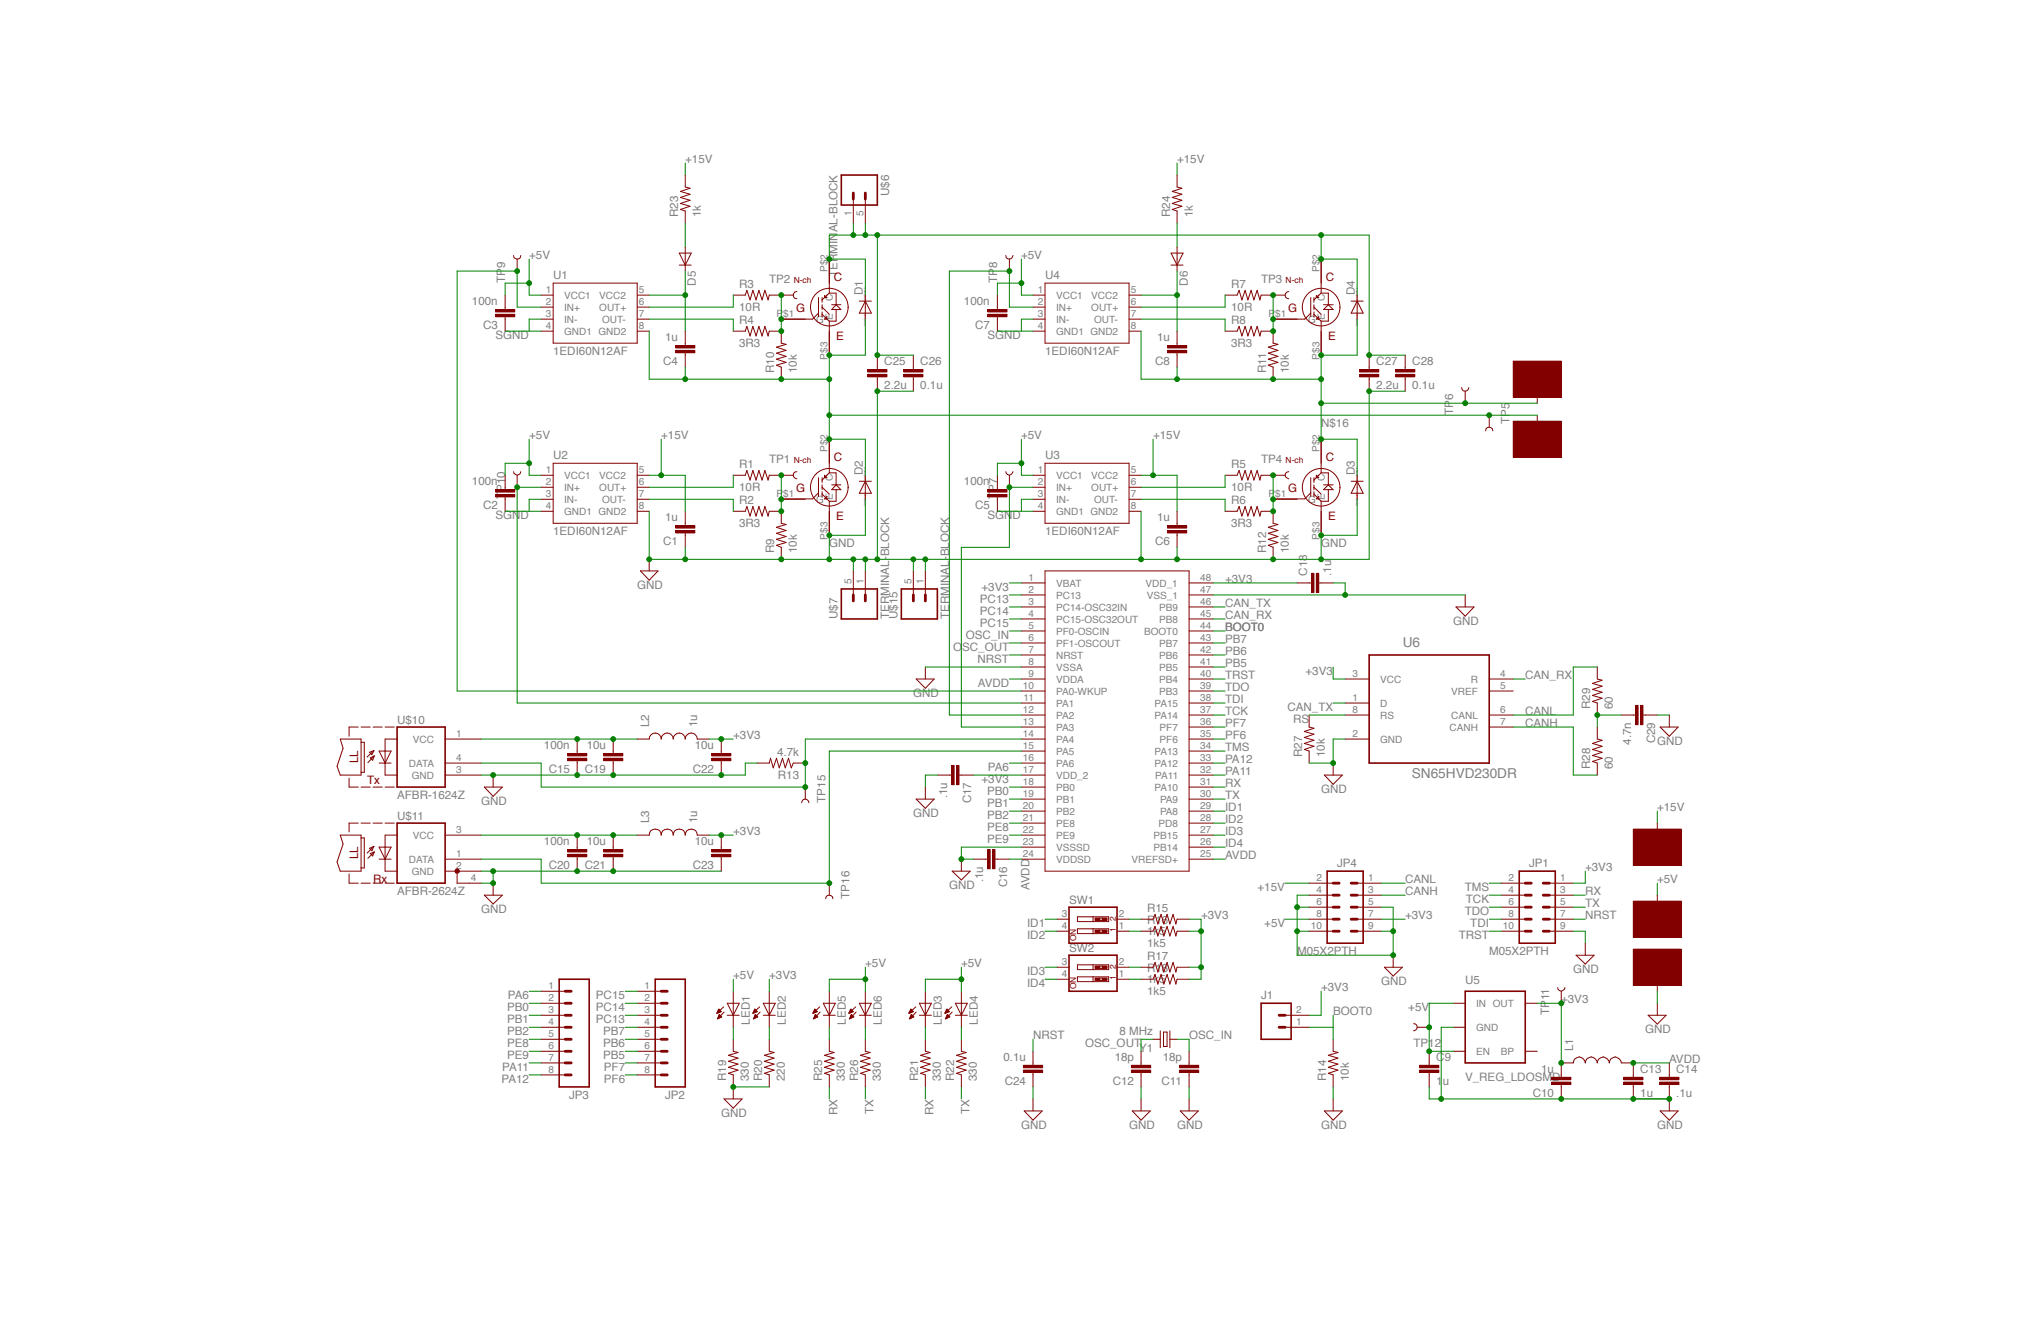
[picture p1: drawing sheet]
<svg xmlns="http://www.w3.org/2000/svg" width="432mm" height="279mm" viewBox="0 0 432 279" stroke-linecap="round" stroke-linejoin="round" font-family="sans-serif">
<defs><g id="words">
<g font-size="2.9" fill="#808080">
<text x="296.8" y="136.8">U6</text>
<text x="298.7" y="164.7">SN65HVD230DR</text>
</g>
<g font-size="2.5" fill="#808080">
<text x="144.9" y="34.5">+15V</text>
<text x="249" y="34.5">+15V</text>
<text x="188.1" y="41.5" transform="rotate(-90 188.1 41.5)">U$6</text>
<text x="143.4" y="45.9" transform="rotate(-90 143.4 45.9)">R23</text>
<text x="148.2" y="45.9" transform="rotate(-90 148.2 45.9)">1k</text>
<text x="247.5" y="45.9" transform="rotate(-90 247.5 45.9)">R24</text>
<text x="252.3" y="45.9" transform="rotate(-90 252.3 45.9)">1k</text>
<text x="106.9" y="59.9" transform="rotate(-90 106.9 59.9)">TP9</text>
<text x="111.9" y="54.8">+5V</text>
<text x="117" y="59.1">U1</text>
<text x="162.7" y="59.9">TP2</text>
<text x="177.2" y="58.5" transform="rotate(-90 177.2 58.5)">TERMINAL-BLOCK</text>
<text x="211" y="59.9" transform="rotate(-90 211 59.9)">TP8</text>
<text x="216" y="54.8">+5V</text>
<text x="221.1" y="59.1">U4</text>
<text x="266.8" y="59.9">TP3</text>
<text x="99.8" y="64.6">100n</text>
<text x="147.2" y="60.5" transform="rotate(-90 147.2 60.5)">D5</text>
<text x="156.4" y="65.7">10R</text>
<text x="156.4" y="60.9">R3</text>
<text x="182.5" y="62.4" transform="rotate(-90 182.5 62.4)">D1</text>
<text x="203.9" y="64.6">100n</text>
<text x="251.3" y="60.5" transform="rotate(-90 251.3 60.5)">D6</text>
<text x="260.5" y="65.7">10R</text>
<text x="260.5" y="60.9">R7</text>
<text x="286.6" y="62.4" transform="rotate(-90 286.6 62.4)">D4</text>
<text x="102.2" y="69.6">C3</text>
<text x="104.8" y="71.8">SGND</text>
<text x="156.4" y="68.5">R4</text>
<text x="206.3" y="69.6">C7</text>
<text x="208.9" y="71.8">SGND</text>
<text x="260.5" y="68.5">R8</text>
<text x="117" y="75.1">1EDI60N12AF</text>
<text x="140.3" y="77.3">C4</text>
<text x="140.7" y="72.2">1u</text>
<text x="156.4" y="73.3">3R3</text>
<text x="187.1" y="77.3">C25</text>
<text x="194.7" y="77.3">C26</text>
<text x="221.1" y="75.1">1EDI60N12AF</text>
<text x="244.4" y="77.3">C8</text>
<text x="244.8" y="72.2">1u</text>
<text x="260.5" y="73.3">3R3</text>
<text x="291.2" y="77.3">C27</text>
<text x="298.8" y="77.3">C28</text>
<text x="163.8" y="78.9" transform="rotate(-90 163.8 78.9)">R10</text>
<text x="168.6" y="78.9" transform="rotate(-90 168.6 78.9)">10k</text>
<text x="187.1" y="82.3">2.2u</text>
<text x="194.7" y="82.3">0.1u</text>
<text x="267.8" y="78.9" transform="rotate(-90 267.8 78.9)">R11</text>
<text x="272.6" y="78.9" transform="rotate(-90 272.6 78.9)">10k</text>
<text x="291.2" y="82.3">2.2u</text>
<text x="298.8" y="82.3">0.1u</text>
<text x="307.4" y="87.8" transform="rotate(-90 307.4 87.8)">TP6</text>
<text x="319.4" y="89.7" transform="rotate(-90 319.4 89.7)">TP5</text>
<text x="111.9" y="92.9">+5V</text>
<text x="139.9" y="92.9">+15V</text>
<text x="216" y="92.9">+5V</text>
<text x="244" y="92.9">+15V</text>
<text x="279.5" y="90.3">N$16</text>
<text x="117" y="97.2">U2</text>
<text x="156.4" y="99">R1</text>
<text x="162.7" y="97.9">TP1</text>
<text x="182.5" y="100.5" transform="rotate(-90 182.5 100.5)">D2</text>
<text x="221.1" y="97.2">U3</text>
<text x="260.5" y="99">R5</text>
<text x="266.8" y="97.9">TP4</text>
<text x="286.6" y="100.5" transform="rotate(-90 286.6 100.5)">D3</text>
<text x="99.8" y="102.6">100n</text>
<text x="102.2" y="107.7">C2</text>
<text x="106.9" y="105.5" transform="rotate(-90 106.9 105.5)">TP10</text>
<text x="156.4" y="103.8">10R</text>
<text x="156.4" y="106.6">R2</text>
<text x="203.9" y="102.6">100n</text>
<text x="206.3" y="107.7">C5</text>
<text x="211" y="105.5" transform="rotate(-90 211 105.5)">TP7</text>
<text x="260.5" y="103.8">10R</text>
<text x="260.5" y="106.6">R6</text>
<text x="104.8" y="109.9">SGND</text>
<text x="117" y="113.2">1EDI60N12AF</text>
<text x="140.7" y="110.2">1u</text>
<text x="156.4" y="111.4">3R3</text>
<text x="208.9" y="109.9">SGND</text>
<text x="221.1" y="113.2">1EDI60N12AF</text>
<text x="244.8" y="110.2">1u</text>
<text x="260.5" y="111.4">3R3</text>
<text x="140.3" y="115.3">C1</text>
<text x="163.8" y="117" transform="rotate(-90 163.8 117)">R9</text>
<text x="168.6" y="117" transform="rotate(-90 168.6 117)">10k</text>
<text x="175.4" y="115.7">GND</text>
<text x="244.4" y="115.3">C6</text>
<text x="267.8" y="117" transform="rotate(-90 267.8 117)">R12</text>
<text x="272.6" y="117" transform="rotate(-90 272.6 117)">10k</text>
<text x="279.5" y="115.7">GND</text>
<text x="134.8" y="124.6">GND</text>
<text x="207.6" y="125.1">+3V3</text>
<text x="259.2" y="123.3">+3V3</text>
<text x="276.6" y="121.8" transform="rotate(-90 276.6 121.8)">C18</text>
<text x="281.7" y="121.8" transform="rotate(-90 281.7 121.8)">.1u</text>
<text x="177.2" y="130.9" transform="rotate(-90 177.2 130.9)">U$7</text>
<text x="188.1" y="130.9" transform="rotate(-90 188.1 130.9)">TERMINAL-BLOCK</text>
<text x="189.9" y="130.9" transform="rotate(-90 189.9 130.9)">U$15</text>
<text x="200.8" y="130.9" transform="rotate(-90 200.8 130.9)">TERMINAL-BLOCK</text>
<text x="207.3" y="127.6">PC13</text>
<text x="207.3" y="130.2">PC14</text>
<text x="259.2" y="128.4">CAN_TX</text>
<text x="259.2" y="130.9">CAN_RX</text>
<text x="201.6" y="137.8">OSC_OUT</text>
<text x="204.3" y="135.2">OSC_IN</text>
<text x="207.3" y="132.7">PC15</text>
<text x="259.2" y="133.5">BOOT0</text>
<text x="259.2" y="136">PB7</text>
<text x="307.4" y="132.2">GND</text>
<text x="206.8" y="140.3">NRST</text>
<text x="259.2" y="143.6">TRST</text>
<text x="259.2" y="141.1">PB5</text>
<text x="259.2" y="138.5">PB6</text>
<text x="276.2" y="142.9">+3V3</text>
<text x="322.7" y="143.6">CAN_RX</text>
<text x="193.2" y="147.4">GND</text>
<text x="206.9" y="145.4">AVDD</text>
<text x="259.2" y="148.7">TDI</text>
<text x="259.2" y="146.2">TDO</text>
<text x="336.4" y="150" transform="rotate(-90 336.4 150)">R29</text>
<text x="341.2" y="150" transform="rotate(-90 341.2 150)">60</text>
<text x="84" y="153.1">U$10</text>
<text x="137.3" y="153.8" transform="rotate(-90 137.3 153.8)">L2</text>
<text x="147.5" y="153.8" transform="rotate(-90 147.5 153.8)">1u</text>
<text x="259.2" y="151.2">TCK</text>
<text x="259.2" y="153.8">PF7</text>
<text x="272.4" y="150.5">CAN_TX</text>
<text x="273.6" y="153">RS</text>
<text x="322.7" y="153.8">CANH</text>
<text x="322.7" y="151.2">CANL</text>
<text x="115.1" y="158.5">100n</text>
<text x="124.1" y="158.5">10u</text>
<text x="147" y="158.5">10u</text>
<text x="155.1" y="156.3">+3V3</text>
<text x="164.4" y="159.9">4.7k</text>
<text x="259.2" y="158.8">TMS</text>
<text x="259.2" y="161.4">PA12</text>
<text x="259.2" y="156.3">PF6</text>
<text x="275.5" y="160.1" transform="rotate(-90 275.5 160.1)">R27</text>
<text x="280.3" y="160.1" transform="rotate(-90 280.3 160.1)">10k</text>
<text x="345.1" y="157.5" transform="rotate(-90 345.1 157.5)">4.7n</text>
<text x="350.2" y="157.2" transform="rotate(-90 350.2 157.2)">C29</text>
<text x="350.6" y="157.6">GND</text>
<text x="116.1" y="163.5">C15</text>
<text x="123.7" y="163.5">C19</text>
<text x="146.6" y="163.5">C22</text>
<text x="164.6" y="164.7">R13</text>
<text x="207.6" y="165.7">+3V3</text>
<text x="209" y="163.2">PA6</text>
<text x="259.2" y="166.5">RX</text>
<text x="259.2" y="163.9">PA11</text>
<text x="279.5" y="167.7">GND</text>
<text x="336.4" y="162.7" transform="rotate(-90 336.4 162.7)">R28</text>
<text x="341.2" y="162.7" transform="rotate(-90 341.2 162.7)">60</text>
<text x="84" y="169">AFBR-1624Z</text>
<text x="84" y="173.4">U$11</text>
<text x="101.8" y="170.3">GND</text>
<text x="174.6" y="169.8" transform="rotate(-90 174.6 169.8)">TP15</text>
<text x="193.2" y="172.8">GND</text>
<text x="200.4" y="168.8" transform="rotate(-90 200.4 168.8)">.1u</text>
<text x="205.5" y="169.9" transform="rotate(-90 205.5 169.9)">C17</text>
<text x="208.8" y="168.2">PB0</text>
<text x="208.8" y="170.8">PB1</text>
<text x="208.8" y="173.3">PB2</text>
<text x="259.2" y="171.5">ID1</text>
<text x="259.2" y="169">TX</text>
<text x="350.6" y="171.5">+15V</text>
<text x="115.1" y="178.8">100n</text>
<text x="124.1" y="178.8">10u</text>
<text x="137.3" y="174.1" transform="rotate(-90 137.3 174.1)">L3</text>
<text x="147" y="178.8">10u</text>
<text x="147.5" y="174.1" transform="rotate(-90 147.5 174.1)">1u</text>
<text x="155.1" y="176.6">+3V3</text>
<text x="208.8" y="175.9">PE8</text>
<text x="208.8" y="178.4">PE9</text>
<text x="259.2" y="174.1">ID2</text>
<text x="259.2" y="176.6">ID3</text>
<text x="259.2" y="179.1">ID4</text>
<text x="116.1" y="183.8">C20</text>
<text x="123.7" y="183.8">C21</text>
<text x="146.6" y="183.8">C23</text>
<text x="259.2" y="181.7">AVDD</text>
<text x="282.9" y="183.5">JP4</text>
<text x="323.5" y="183.5">JP1</text>
<text x="335.3" y="184.2">+3V3</text>
<text x="84" y="189.3">AFBR-2624Z</text>
<text x="179.7" y="190.1" transform="rotate(-90 179.7 190.1)">TP16</text>
<text x="200.8" y="188">GND</text>
<text x="208" y="186.6" transform="rotate(-90 208 186.6)">.1u</text>
<text x="213.1" y="187.7" transform="rotate(-90 213.1 187.7)">C16</text>
<text x="217.8" y="188.3" transform="rotate(-90 217.8 188.3)">AVDD</text>
<text x="226.2" y="191.2">SW1</text>
<text x="266" y="188.5">+15V</text>
<text x="297.3" y="189.3">CANH</text>
<text x="297.3" y="186.8">CANL</text>
<text x="309.9" y="188.5">TMS</text>
<text x="310.1" y="191.1">TCK</text>
<text x="335.3" y="189.3">RX</text>
<text x="335.3" y="191.8">TX</text>
<text x="350.6" y="186.8">+5V</text>
<text x="101.8" y="193.1">GND</text>
<text x="217.3" y="196.2">ID1</text>
<text x="242.7" y="197.7">1k5</text>
<text x="242.7" y="192.9">R15</text>
<text x="242.7" y="195.4">R16</text>
<text x="254.1" y="194.4">+3V3</text>
<text x="267.5" y="196.2">+5V</text>
<text x="297.3" y="194.4">+3V3</text>
<text x="309.9" y="193.6">TDO</text>
<text x="311.1" y="196.2">TDI</text>
<text x="335.3" y="194.4">NRST</text>
<text x="217.3" y="198.7">ID2</text>
<text x="226.2" y="201.4">SW2</text>
<text x="242.7" y="200.2">1k5</text>
<text x="242.7" y="203">R17</text>
<text x="274.4" y="202">M05X2PTH</text>
<text x="308.6" y="198.7">TRST</text>
<text x="315" y="202">M05X2PTH</text>
<text x="155.1" y="207.1">+5V</text>
<text x="162.7" y="207.1">+3V3</text>
<text x="183" y="204.5">+5V</text>
<text x="203.3" y="204.5">+5V</text>
<text x="217.3" y="206.3">ID3</text>
<text x="217.3" y="208.8">ID4</text>
<text x="242.7" y="207.8">1k5</text>
<text x="242.7" y="205.6">R18</text>
<text x="279.5" y="209.6">+3V3</text>
<text x="292.2" y="208.3">GND</text>
<text x="310" y="208.1">U5</text>
<text x="332.8" y="205.8">GND</text>
<text x="107.3" y="213.9">PB0</text>
<text x="107.5" y="211.4">PA6</text>
<text x="126.1" y="213.9">PC14</text>
<text x="126.1" y="211.4">PC15</text>
<text x="242.7" y="210.4">1k5</text>
<text x="266.8" y="211.4">J1</text>
<text x="282" y="214.7">BOOT0</text>
<text x="297.9" y="213.9">+5V</text>
<text x="327.7" y="214.7" transform="rotate(-90 327.7 214.7)">TP11</text>
<text x="330.3" y="212.1">+3V3</text>
<text x="107.3" y="216.5">PB1</text>
<text x="107.3" y="219">PB2</text>
<text x="107.3" y="221.5">PE8</text>
<text x="126.1" y="216.5">PC13</text>
<text x="127.6" y="221.5">PB6</text>
<text x="127.6" y="219">PB7</text>
<text x="158.7" y="216.7" transform="rotate(-90 158.7 216.7)">LED1</text>
<text x="166.3" y="216.7" transform="rotate(-90 166.3 216.7)">LED2</text>
<text x="179" y="216.7" transform="rotate(-90 179 216.7)">LED5</text>
<text x="186.6" y="216.7" transform="rotate(-90 186.6 216.7)">LED6</text>
<text x="199.3" y="216.7" transform="rotate(-90 199.3 216.7)">LED3</text>
<text x="206.9" y="216.7" transform="rotate(-90 206.9 216.7)">LED4</text>
<text x="218.6" y="219.8">NRST</text>
<text x="229.6" y="221.5">OSC_OUT</text>
<text x="236.8" y="219">8 MHz</text>
<text x="251.6" y="219.8">OSC_IN</text>
<text x="299" y="221.5">TP12</text>
<text x="348" y="218.5">GND</text>
<text x="106.3" y="226.6">PA11</text>
<text x="107.3" y="224.1">PE9</text>
<text x="127.6" y="224.1">PB5</text>
<text x="127.8" y="226.6">PF7</text>
<text x="212.3" y="224.5">0.1u</text>
<text x="235.8" y="224.5">18p</text>
<text x="241" y="222.5">Y1</text>
<text x="246" y="224.5">18p</text>
<text x="303.9" y="224.5">C9</text>
<text x="326" y="227">1u</text>
<text x="332.8" y="222.3" transform="rotate(-90 332.8 222.3)">L1</text>
<text x="347" y="227">C13</text>
<text x="353.1" y="224.8">AVDD</text>
<text x="354.6" y="227">C14</text>
<text x="106.1" y="229.1">PA12</text>
<text x="120.4" y="232.4">JP3</text>
<text x="127.8" y="229.1">PF6</text>
<text x="140.7" y="232.4">JP2</text>
<text x="153.6" y="228.6" transform="rotate(-90 153.6 228.6)">R19</text>
<text x="158.4" y="228.6" transform="rotate(-90 158.4 228.6)">330</text>
<text x="161.2" y="228.6" transform="rotate(-90 161.2 228.6)">R20</text>
<text x="166" y="228.6" transform="rotate(-90 166 228.6)">220</text>
<text x="173.9" y="228.6" transform="rotate(-90 173.9 228.6)">R25</text>
<text x="178.7" y="228.6" transform="rotate(-90 178.7 228.6)">330</text>
<text x="181.5" y="228.6" transform="rotate(-90 181.5 228.6)">R26</text>
<text x="186.3" y="228.6" transform="rotate(-90 186.3 228.6)">330</text>
<text x="194.2" y="228.6" transform="rotate(-90 194.2 228.6)">R21</text>
<text x="199" y="228.6" transform="rotate(-90 199 228.6)">330</text>
<text x="201.8" y="228.6" transform="rotate(-90 201.8 228.6)">R22</text>
<text x="206.6" y="228.6" transform="rotate(-90 206.6 228.6)">330</text>
<text x="212.6" y="229.5">C24</text>
<text x="235.4" y="229.5">C12</text>
<text x="245.7" y="229.5">C11</text>
<text x="280.5" y="228.6" transform="rotate(-90 280.5 228.6)">R14</text>
<text x="285.3" y="228.6" transform="rotate(-90 285.3 228.6)">10k</text>
<text x="303.9" y="229.5">1u</text>
<text x="310" y="228.6">V_REG_LDOSMD</text>
<text x="324.3" y="232.1">C10</text>
<text x="347" y="232.1">1u</text>
<text x="354.6" y="232.1">.1u</text>
<text x="152.6" y="236.3">GND</text>
<text x="177.2" y="235.8" transform="rotate(-90 177.2 235.8)">RX</text>
<text x="184.8" y="235.6" transform="rotate(-90 184.8 235.6)">TX</text>
<text x="197.5" y="235.8" transform="rotate(-90 197.5 235.8)">RX</text>
<text x="205.1" y="235.6" transform="rotate(-90 205.1 235.6)">TX</text>
<text x="216" y="238.8">GND</text>
<text x="238.9" y="238.8">GND</text>
<text x="249" y="238.8">GND</text>
<text x="279.5" y="238.8">GND</text>
<text x="350.6" y="238.8">GND</text>
</g>
<g font-size="2.5" fill="#820000">
<text x="176.4" y="59.4">C</text>
<text x="280.5" y="59.4">C</text>
<text x="168.4" y="65.9">G</text>
<text x="272.5" y="65.9">G</text>
<text x="176.9" y="71.9">E</text>
<text x="281" y="71.9">E</text>
<text x="176.4" y="97.5">C</text>
<text x="280.5" y="97.5">C</text>
<text x="168.4" y="104">G</text>
<text x="272.5" y="104">G</text>
<text x="176.9" y="110">E</text>
<text x="281" y="110">E</text>
<text x="75.8" y="161.4" transform="rotate(-90 75.8 161.4)">LL</text>
<text x="77.7" y="165.8">Tx</text>
<text x="75.8" y="181.7" transform="rotate(-90 75.8 181.7)">LL</text>
<text x="78.9" y="186.8">Rx</text>
</g>
<g font-size="2.1" fill="#808080">
<text x="180.1" y="45.6" transform="rotate(-90 180.1 45.6)">1</text>
<text x="182.7" y="45.6" transform="rotate(-90 182.7 45.6)">5</text>
<text x="175.1" y="57.5" transform="rotate(-90 175.1 57.5)">P$2</text>
<text x="279.1" y="57.5" transform="rotate(-90 279.1 57.5)">P$2</text>
<text x="115.5" y="62">1</text>
<text x="115.5" y="64.6">2</text>
<text x="119.4" y="63.2">VCC1</text>
<text x="119.4" y="65.7">IN+</text>
<text x="126.8" y="65.7">OUT+</text>
<text x="126.8" y="63.2">VCC2</text>
<text x="135.1" y="64.6">6</text>
<text x="135.1" y="62">5</text>
<text x="176.2" y="63.7" transform="rotate(-90 176.2 63.7)">C</text>
<text x="219.6" y="62">1</text>
<text x="219.6" y="64.6">2</text>
<text x="223.4" y="63.2">VCC1</text>
<text x="223.4" y="65.7">IN+</text>
<text x="230.9" y="65.7">OUT+</text>
<text x="230.9" y="63.2">VCC2</text>
<text x="239.2" y="64.6">6</text>
<text x="239.2" y="62">5</text>
<text x="280.3" y="63.7" transform="rotate(-90 280.3 63.7)">C</text>
<text x="115.5" y="67.1">3</text>
<text x="115.5" y="69.7">4</text>
<text x="119.4" y="68.2">IN-</text>
<text x="119.4" y="70.8">GND1 GND2</text>
<text x="127.4" y="68.2">OUT-</text>
<text x="135.1" y="69.7">8</text>
<text x="135.1" y="67.1">7</text>
<text x="164.3" y="67.1">P$1</text>
<text x="172.7" y="68.2">G</text>
<text x="176.2" y="67.7" transform="rotate(-90 176.2 67.7)">E</text>
<text x="219.6" y="67.1">3</text>
<text x="219.6" y="69.7">4</text>
<text x="223.4" y="68.2">IN-</text>
<text x="223.4" y="70.8">GND1 GND2</text>
<text x="231.5" y="68.2">OUT-</text>
<text x="239.2" y="69.7">8</text>
<text x="239.2" y="67.1">7</text>
<text x="268.4" y="67.1">P$1</text>
<text x="276.8" y="68.2">G</text>
<text x="280.3" y="67.7" transform="rotate(-90 280.3 67.7)">E</text>
<text x="175.1" y="76.1" transform="rotate(-90 175.1 76.1)">P$3</text>
<text x="279.1" y="76.1" transform="rotate(-90 279.1 76.1)">P$3</text>
<text x="175.1" y="95.6" transform="rotate(-90 175.1 95.6)">P$2</text>
<text x="279.1" y="95.6" transform="rotate(-90 279.1 95.6)">P$2</text>
<text x="115.5" y="100.1">1</text>
<text x="119.4" y="101.2">VCC1</text>
<text x="126.8" y="101.2">VCC2</text>
<text x="135.1" y="100.1">5</text>
<text x="176.2" y="101.8" transform="rotate(-90 176.2 101.8)">C</text>
<text x="219.6" y="100.1">1</text>
<text x="223.4" y="101.2">VCC1</text>
<text x="230.9" y="101.2">VCC2</text>
<text x="239.2" y="100.1">5</text>
<text x="280.3" y="101.8" transform="rotate(-90 280.3 101.8)">C</text>
<text x="115.5" y="102.7">2</text>
<text x="115.5" y="105.2">3</text>
<text x="115.5" y="107.7">4</text>
<text x="119.4" y="103.8">IN+</text>
<text x="119.4" y="106.3">IN-</text>
<text x="126.8" y="103.8">OUT+</text>
<text x="127.4" y="106.3">OUT-</text>
<text x="135.1" y="107.7">8</text>
<text x="135.1" y="105.2">7</text>
<text x="135.1" y="102.7">6</text>
<text x="164.3" y="105.2">P$1</text>
<text x="172.7" y="106.3">G</text>
<text x="176.2" y="105.8" transform="rotate(-90 176.2 105.8)">E</text>
<text x="219.6" y="102.7">2</text>
<text x="219.6" y="105.2">3</text>
<text x="219.6" y="107.7">4</text>
<text x="223.4" y="103.8">IN+</text>
<text x="223.4" y="106.3">IN-</text>
<text x="230.9" y="103.8">OUT+</text>
<text x="231.5" y="106.3">OUT-</text>
<text x="239.2" y="107.7">8</text>
<text x="239.2" y="105.2">7</text>
<text x="239.2" y="102.7">6</text>
<text x="268.4" y="105.2">P$1</text>
<text x="276.8" y="106.3">G</text>
<text x="280.3" y="105.8" transform="rotate(-90 280.3 105.8)">E</text>
<text x="119.4" y="108.8">GND1 GND2</text>
<text x="223.4" y="108.8">GND1 GND2</text>
<text x="175.1" y="114.1" transform="rotate(-90 175.1 114.1)">P$3</text>
<text x="279.1" y="114.1" transform="rotate(-90 279.1 114.1)">P$3</text>
<text x="180.1" y="123.5" transform="rotate(-90 180.1 123.5)">5</text>
<text x="182.7" y="123.5" transform="rotate(-90 182.7 123.5)">1</text>
<text x="192.8" y="123.5" transform="rotate(-90 192.8 123.5)">5</text>
<text x="195.4" y="123.5" transform="rotate(-90 195.4 123.5)">1</text>
<text x="217.6" y="123">1</text>
<text x="217.6" y="125.5">2</text>
<text x="223.4" y="124.1">VBAT</text>
<text x="242.4" y="124.1">VDD_1</text>
<text x="253.9" y="125.5">47</text>
<text x="253.9" y="123">48</text>
<text x="217.6" y="128">3</text>
<text x="217.6" y="130.6">4</text>
<text x="223.4" y="126.6">PC13</text>
<text x="223.4" y="129.2">PC14-OSC32IN</text>
<text x="223.4" y="131.7">PC15-OSC32OUT</text>
<text x="242.6" y="126.6">VSS_1</text>
<text x="245.3" y="131.7">PB8</text>
<text x="245.3" y="129.2">PB9</text>
<text x="253.9" y="130.6">45</text>
<text x="253.9" y="128">46</text>
<text x="217.6" y="133.1">5</text>
<text x="217.6" y="135.6">6</text>
<text x="223.4" y="134.2">PF0-OSCIN</text>
<text x="223.4" y="136.8">PF1-OSCOUT</text>
<text x="242" y="134.2">BOOT0</text>
<text x="245.3" y="136.8">PB7</text>
<text x="253.9" y="135.6">43</text>
<text x="253.9" y="133.1">44</text>
<text x="217.6" y="138.2">7</text>
<text x="217.6" y="140.7">8</text>
<text x="217.6" y="143.3">9</text>
<text x="223.4" y="139.3">NRST</text>
<text x="223.4" y="141.8">VSSA</text>
<text x="245.3" y="141.8">PB5</text>
<text x="245.3" y="139.3">PB6</text>
<text x="253.9" y="143.3">40</text>
<text x="253.9" y="140.7">41</text>
<text x="253.9" y="138.2">42</text>
<text x="286.1" y="143.3">3</text>
<text x="317.4" y="143.3">4</text>
<text x="216.4" y="145.8">10</text>
<text x="216.6" y="148.3">11</text>
<text x="223.4" y="144.4">VDDA</text>
<text x="223.4" y="146.9">PA0-WKUP</text>
<text x="223.4" y="149.5">PA1</text>
<text x="244.2" y="149.5">PA15</text>
<text x="245.3" y="146.9">PB3</text>
<text x="245.3" y="144.4">PB4</text>
<text x="253.9" y="148.3">38</text>
<text x="253.9" y="145.8">39</text>
<text x="286.1" y="148.3">1</text>
<text x="292" y="144.4">VCC</text>
<text x="292" y="149.5">D</text>
<text x="307" y="146.9">VREF</text>
<text x="311.2" y="144.4">R</text>
<text x="317.4" y="145.8">5</text>
<text x="96.5" y="156">1</text>
<text x="216.4" y="150.9">12</text>
<text x="216.4" y="153.4">13</text>
<text x="216.4" y="156">14</text>
<text x="223.4" y="152">PA2</text>
<text x="223.4" y="154.5">PA3</text>
<text x="244.2" y="152">PA14</text>
<text x="245.3" y="154.5">PF7</text>
<text x="253.9" y="153.4">36</text>
<text x="253.9" y="156">35</text>
<text x="253.9" y="150.9">37</text>
<text x="286.1" y="150.9">8</text>
<text x="286.1" y="156">2</text>
<text x="292" y="152">RS</text>
<text x="306.7" y="154.5">CANH</text>
<text x="307" y="152">CANL</text>
<text x="317.4" y="150.9">6</text>
<text x="317.4" y="153.4">7</text>
<text x="87.3" y="157.1">VCC</text>
<text x="96.5" y="161">4</text>
<text x="216.4" y="158.5">15</text>
<text x="216.4" y="161">16</text>
<text x="223.4" y="157.1">PA4</text>
<text x="223.4" y="159.6">PA5</text>
<text x="244.2" y="159.6">PA13</text>
<text x="245.3" y="157.1">PF6</text>
<text x="253.9" y="161">33</text>
<text x="253.9" y="158.5">34</text>
<text x="292" y="157.1">GND</text>
<text x="86.5" y="162.1">DATA</text>
<text x="87.1" y="164.7">GND</text>
<text x="96.5" y="163.6">3</text>
<text x="216.4" y="166.1">18</text>
<text x="216.4" y="163.6">17</text>
<text x="223.4" y="162.1">PA6</text>
<text x="223.4" y="167.2">PB0</text>
<text x="223.4" y="164.7">VDD_2</text>
<text x="244.2" y="167.2">PA10</text>
<text x="244.2" y="162.1">PA12</text>
<text x="244.4" y="164.7">PA11</text>
<text x="253.9" y="166.1">31</text>
<text x="253.9" y="163.6">32</text>
<text x="216.4" y="168.6">19</text>
<text x="216.4" y="171.2">20</text>
<text x="216.4" y="173.7">21</text>
<text x="223.4" y="169.8">PB1</text>
<text x="223.4" y="172.3">PB2</text>
<text x="245.4" y="172.3">PA8</text>
<text x="245.4" y="169.8">PA9</text>
<text x="253.9" y="173.7">28</text>
<text x="253.9" y="171.2">29</text>
<text x="253.9" y="168.6">30</text>
<text x="87.3" y="177.4">VCC</text>
<text x="96.5" y="176.3">3</text>
<text x="216.4" y="176.3">22</text>
<text x="216.4" y="178.8">23</text>
<text x="223.4" y="174.8">PE8</text>
<text x="223.4" y="177.4">PE9</text>
<text x="223.4" y="179.9">VSSSD</text>
<text x="244.1" y="179.9">PB14</text>
<text x="244.1" y="177.4">PB15</text>
<text x="245.1" y="174.8">PD8</text>
<text x="253.9" y="178.8">26</text>
<text x="253.9" y="176.3">27</text>
<text x="86.5" y="182.4">DATA</text>
<text x="87.1" y="185">GND</text>
<text x="96.5" y="181.3">1</text>
<text x="96.5" y="183.9">2</text>
<text x="216.4" y="181.3">24</text>
<text x="223.4" y="182.4">VDDSD</text>
<text x="239.4" y="182.4">VREFSD+</text>
<text x="253.9" y="181.3">25</text>
<text x="99.6" y="186.4">4</text>
<text x="278.5" y="191.5">6</text>
<text x="278.5" y="188.9">4</text>
<text x="278.5" y="186.4">2</text>
<text x="289.4" y="191.5">5</text>
<text x="289.4" y="188.9">3</text>
<text x="289.4" y="186.4">1</text>
<text x="319.1" y="191.5">6</text>
<text x="319.1" y="188.9">4</text>
<text x="319.1" y="186.4">2</text>
<text x="330.1" y="191.5">5</text>
<text x="330.1" y="188.9">3</text>
<text x="330.1" y="186.4">1</text>
<text x="224.6" y="194">3</text>
<text x="224.6" y="196.6">4</text>
<text x="236.7" y="196.6">1</text>
<text x="236.7" y="194">2</text>
<text x="277.3" y="196.6">10</text>
<text x="278.5" y="194">8</text>
<text x="289.4" y="196.6">9</text>
<text x="289.4" y="194">7</text>
<text x="317.9" y="196.6">10</text>
<text x="319.1" y="194">8</text>
<text x="330.1" y="196.6">9</text>
<text x="330.1" y="194">7</text>
<text x="116" y="209.2">1</text>
<text x="136.3" y="209.2">1</text>
<text x="224.6" y="204.2">3</text>
<text x="224.6" y="206.7">4</text>
<text x="236.7" y="206.7">1</text>
<text x="236.7" y="204.2">2</text>
<text x="116" y="211.8">2</text>
<text x="116" y="214.3">3</text>
<text x="136.3" y="211.8">2</text>
<text x="136.3" y="214.3">3</text>
<text x="274.2" y="214.3">2</text>
<text x="312.3" y="212.9">IN OUT</text>
<text x="116" y="216.9">4</text>
<text x="116" y="219.4">5</text>
<text x="116" y="221.9">6</text>
<text x="136.3" y="216.9">4</text>
<text x="136.3" y="219.4">5</text>
<text x="136.3" y="221.9">6</text>
<text x="274.2" y="216.9">1</text>
<text x="312.3" y="218">GND</text>
<text x="116" y="224.5">7</text>
<text x="116" y="227">8</text>
<text x="136.3" y="224.5">7</text>
<text x="136.3" y="227">8</text>
<text x="312.3" y="223.1">EN</text>
<text x="317.5" y="223.1">BP</text>
</g>
<g font-size="1.8" fill="#820000">
<text x="167.9" y="59.9">N-ch</text>
<text x="272" y="59.9">N-ch</text>
<text x="167.9" y="98">N-ch</text>
<text x="272" y="98">N-ch</text>
<text x="236.1" y="197" transform="rotate(-90 236.1 197)">1</text>
<text x="236.1" y="194.8" transform="rotate(-90 236.1 194.8)">2</text>
<text x="227.7" y="199.1" transform="rotate(-90 227.7 199.1)">ON</text>
<text x="227.7" y="209.2" transform="rotate(-90 227.7 209.2)">ON</text>
<text x="236.1" y="207.2" transform="rotate(-90 236.1 207.2)">1</text>
<text x="236.1" y="204.9" transform="rotate(-90 236.1 204.9)">2</text>
</g>
<g font-size=".5" fill="#810082">
<text x="183.2" y="63.8" transform="rotate(-90 183.2 63.8)">SpiceOrder 2</text>
<text x="287.3" y="63.8" transform="rotate(-90 287.3 63.8)">SpiceOrder 2</text>
<text x="183.2" y="68.9" transform="rotate(-90 183.2 68.9)">SpiceOrder 1</text>
<text x="287.3" y="68.9" transform="rotate(-90 287.3 68.9)">SpiceOrder 1</text>
<text x="183.2" y="101.9" transform="rotate(-90 183.2 101.9)">SpiceOrder 2</text>
<text x="287.3" y="101.9" transform="rotate(-90 287.3 101.9)">SpiceOrder 2</text>
<text x="183.2" y="107" transform="rotate(-90 183.2 107)">SpiceOrder 1</text>
<text x="287.3" y="107" transform="rotate(-90 287.3 107)">SpiceOrder 1</text>
</g>
</g></defs>
<g fill="none" stroke="#820000" stroke-width=".21">
<path d="M117 98h17.8v12.7h-17.8zM175.5 92.8v7.2M106.9 103.1v.5M106.9 105.1v.5M114.5 105.6h2.5M114.5 100.5h2.5M114.5 103.1h2.5M114.5 108.1h2.5M134.8 105.6h2.6M134.8 100.5h2.6M134.8 103.1h2.6M134.8 108.1h2.6"/>
<path d="M165.3 105.6h5.1M173.2 101v4M173.2 104.2l-1.3 1.3h-6.7M173.9 101v1M173.9 102.6v1M173.9 104v1M173.9 104.5l1.6 1.5M173.9 103.1l1.6 1.4M174.4 100.5l.5 .5h-.5zM174.4 105.5l.5-.5v.5zM175.5 100l-1.6 1.5M175.5 100h1.4v2.6"/>
<path d="M175.5 106v7.3M176 102.6h1.9M176.9 102.6l1 1h-1.9zM176.9 103.6v2.4h-1.4M216.1 123.3h5M216.1 125.8h5M216.1 128.4h5M216.1 130.9h5M216.1 133.5h5M216.1 136h5M216.1 138.5h5M221.1 120.8h30.5v63.5h-30.5z"/>
<path d="M251.6 123.3h5M251.6 125.8h5M251.6 128.4h5M251.6 130.9h5M251.6 133.5h5M251.6 136h5M251.6 138.5h5M216.1 141.1h5M216.1 143.6h5M216.1 146.2h5M216.1 148.7h5M216.1 151.2h5"/>
<path d="M216.1 153.8h5M216.1 156.3h5M216.1 158.9h5M251.6 141.1h5M251.6 143.6h5M251.6 146.2h5M251.6 148.7h5M251.6 151.2h5M251.6 153.8h5M251.6 156.3h5M251.6 158.9h5M216.1 161.4h5"/>
<path d="M216.1 166.5h5M216.1 169h5M216.1 171.6h5M216.1 174.1h5M216.1 176.6h5M216.1 179.2h5M216.1 163.9h5M251.6 161.4h5M251.6 166.5h5M251.6 169h5M251.6 171.6h5M251.6 174.1h5"/>
<path d="M251.6 176.6h5M251.6 179.2h5M251.6 163.9h5M216.1 181.7h5M251.6 181.7h5"/>
<circle cx="175.5" cy="103.1" r="4"/>
</g>
<path d="M104.8 103.5h4.1v.6h-4.1z" fill="#820000"/>
<path d="M104.8 103.6h4.1v.5h-4.1z" fill="none" stroke="#820000" stroke-width=".21"/>
<path d="M104.8 104.6h4.1v.5h-4.1z" fill="#820000"/>
<path d="M104.8 104.6h4.1v.5h-4.1zM106.9 100.5v2.6M106.9 105.6v2.5M145 110.7v.5M145 112.7v.5" fill="none" stroke="#820000" stroke-width=".21"/>
<path d="M142.9 111.2h4.1v.5h-4.1z" fill="#820000"/>
<path d="M142.9 111.2h4.1v.5h-4.1z" fill="none" stroke="#820000" stroke-width=".21"/>
<path d="M142.9 112.2h4.1v.5h-4.1z" fill="#820000"/>
<g fill="none" stroke="#820000" stroke-width=".21">
<path d="M117 59.9h17.8v12.7h-17.8zM175.5 54.7v7.3M106.9 65v.5M106.9 67v.5M114.5 67.5h2.5M114.5 62.4h2.5M114.5 65h2.5M114.5 70h2.5M134.8 67.5h2.6M134.8 62.4h2.6M134.8 65h2.6M134.8 70h2.6"/>
<path d="M173.2 62.9v4.1M173.2 66.2l-1.3 1.3h-6.7M173.9 62.9v1M173.9 64.5v1M173.9 66v1M173.9 66.5l1 1M173.9 65l1.6 1.5M174.4 62.9l-.5 .5M174.4 62.5l.5 .4h-.5zM174.4 67.5l.5-.5v.5zM174.9 67.5l.6 .4M175.5 62l-1.1 .9"/>
<path d="M175.5 62h1.4v2.5M175.5 67.9v7.3M176 64.5h1.9M176.9 64.5l1 1h-1.9zM176.9 65.5v2.4h-1.4M142.9 112.2h4.1v.5h-4.1zM145 108.1v2.6M145 113.2v2.6M155.1 100.5h2.6l.3-1 .7 2 .6-2 .7 2 .5-2 .7 2 .6-2 .7 2 .3-1h2.5M155.1 108.1h2.6l.3-1 .7 2.1 .6-2.1 .7 2.1 .5-2.1 .7 2.1 .6-2.1 .7 2.1 .3-1.1h2.5"/>
<circle cx="175.5" cy="65" r="4"/>
</g>
<path d="M104.8 65.4h4.1v.6h-4.1z" fill="#820000"/>
<path d="M104.8 65.5h4.1v.5h-4.1z" fill="none" stroke="#820000" stroke-width=".21"/>
<path d="M104.8 66.5h4.1v.5h-4.1z" fill="#820000"/>
<path d="M104.8 66.5h4.1v.5h-4.1zM106.9 62.4v2.6M106.9 67.5v2.5M145 72.6v.5M145 74.6v.5" fill="none" stroke="#820000" stroke-width=".21"/>
<path d="M142.9 73.1h4.1v.5h-4.1z" fill="#820000"/>
<path d="M142.9 73.1h4.1v.5h-4.1z" fill="none" stroke="#820000" stroke-width=".21"/>
<path d="M142.9 74.1h4.1v.5h-4.1z" fill="#820000"/>
<g fill="none" stroke="#820000" stroke-width=".21">
<path d="M142.9 74.1h4.1v.5h-4.1zM145 70v2.6M145 75.1v2.6M155.1 62.4h2.6l.3-1 .7 2 .6-2 .7 2 .5-2 .7 2 .6-2 .7 2 .3-1h2.5M155.1 70h2.6l.3-1 .7 2.1 .6-2.1 .7 2.1 .5-2.1 .7 2.1 .6-2.1 .7 2.1 .3-1.1h2.5M221.1 98h17.8v12.7h-17.8zM279.5 92.8v7.2M211 103.1v.5M211 105.1v.5M218.5 105.6h2.6M218.5 100.5h2.6M218.5 103.1h2.6"/>
<path d="M218.5 108.1h2.6M238.9 105.6h2.5M238.9 100.5h2.5M238.9 103.1h2.5M238.9 108.1h2.5M269.3 105.6h5.1M277.3 101v4M277.3 104.2l-1.3 1.3h-6.7M278 101v1M278 102.6v1M278 104v1M278 104.5l1.5 1.5"/>
<path d="M278 103.1l1.5 1.4M278.5 100.5l.5 .5h-.5zM279 105v.5h-.5zM279.5 100l-1.5 1.5M279.5 100h1.5v2.6M279.5 106v7.3M280 102.6h2M280 103.6l1-1 1 1zM281 103.6v2.4h-1.5"/>
<circle cx="279.5" cy="103.1" r="4"/>
</g>
<path d="M209 103.5h4v.6h-4z" fill="#820000"/>
<path d="M209 103.6h4v.5h-4z" fill="none" stroke="#820000" stroke-width=".21"/>
<path d="M209 104.6h4v.5h-4z" fill="#820000"/>
<path d="M209 104.6h4v.5h-4zM211 100.5v2.6M211 105.6v2.5M249 110.7v.5M249 112.7v.5" fill="none" stroke="#820000" stroke-width=".21"/>
<path d="M247 111.2h4v.5h-4z" fill="#820000"/>
<path d="M247 111.2h4.1v.5h-4.1z" fill="none" stroke="#820000" stroke-width=".21"/>
<path d="M247 112.2h4v.5h-4z" fill="#820000"/>
<g fill="none" stroke="#820000" stroke-width=".21">
<path d="M221.1 59.9h17.8v12.7h-17.8zM279.5 54.7v7.3M211 65v.5M211 67v.5M218.5 67.5h2.6M218.5 62.4h2.6M218.5 65h2.6M218.5 70h2.6M238.9 67.5h2.5M238.9 62.4h2.5M238.9 65h2.5M238.9 70h2.5"/>
<path d="M277.3 62.9v4.1M277.3 66.2l-1.3 1.3h-6.7M278 62.9v1M278 64.5v1M278 66v1M278 66.5l1 1M278 65l1.5 1.5M278.5 62.9l-.5 .5M278.5 62.5l.5 .4h-.5zM278.5 67.5l.5-.5v.5zM279 67.5l.5 .4M279.5 62l-1 .9"/>
<path d="M279.5 62h1.5v2.5M279.5 67.9v7.3M280 64.5h2M280 65.5l1-1 1 1zM281 65.5v2.4h-1.5M247 112.2h4.1v.5h-4.1zM249 108.1v2.6M249 113.2v2.6M259.2 100.5h2.5l.4-1 .6 2 .7-2 .6 2 .7-2 .6 2 .7-2 .6 2 .2-1h2.5M259.2 108.1h2.5l.4-1 .6 2.1 .7-2.1 .6 2.1 .7-2.1 .6 2.1 .7-2.1 .6 2.1 .2-1.1h2.5"/>
<circle cx="279.5" cy="65" r="4"/>
</g>
<path d="M209 65.4h4v.6h-4z" fill="#820000"/>
<path d="M209 65.5h4v.5h-4z" fill="none" stroke="#820000" stroke-width=".21"/>
<path d="M209 66.5h4v.5h-4z" fill="#820000"/>
<path d="M209 66.5h4v.5h-4zM211 62.4v2.6M211 67.5v2.5M249 72.6v.5M249 74.6v.5" fill="none" stroke="#820000" stroke-width=".21"/>
<path d="M247 73.1h4v.5h-4z" fill="#820000"/>
<path d="M247 73.1h4.1v.5h-4.1z" fill="none" stroke="#820000" stroke-width=".21"/>
<path d="M247 74.1h4v.5h-4z" fill="#820000"/>
<g fill="none" stroke="#820000" stroke-width=".21">
<path d="M180.5 42.1v5.1M183.1 42.1v5.1M165.3 62.4h2.5M165.3 70v2.6l1 .2-2 .6 2 .7-2 .6 2 .7-2 .6 2 .6-2 .6 1 .5v2.5M168.6 61.7a.76 .76 0 0 0-.8 .7 .76 .76 0 0 0 .8 .8M247 74.1h4.1v.5h-4.1zM249 70v2.6M249 75.1v2.6M259.2 62.4h2.5l.4-1 .6 2 .7-2 .6 2 .7-2 .6 2 .7-2 .6 2 .2-1h5.1M259.2 70h2.5l.4-1 .6 2.1 .7-2.1 .6 2.1 .7-2.1 .6 2.1 .7-2.1 .6 2.1 .2-1.1h2.5v2.6l1.1 .2-2.1 .6 2.1 .7-2.1 .6 2.1 .7-2.1 .6 2.1 .6-2.1 .6 1 .5v2.5M272.6 61.7h-.3l-.3 .4-.1 .3 .1 .4 .6 .4M168.6 99.8h-.4a.79 .79 0 0 0-.3 .9 .79 .79 0 0 0 .7 .6"/>
<path d="M272.6 99.8l-.6 .3a.8 .8 0 0 0 .6 1.2M309.2 82l.4 .7h.4h.3l.4-.4v-.3M310 82.7v2.6M314.3 91.1l.1-.4a.79 .79 0 0 1 .9-.3 .79 .79 0 0 1 .5 .7M315.1 87.8v2.6M165.3 108.1v2.6l1 .2-2 .6 2 .7-2 .6 2 .7-2 .6 2 .6-2 .6 1 .5v2.5M165.3 100.5h2.5M269.3 108.1v2.6l1.1 .2-2.1 .6 2.1 .7-2.1 .6 2.1 .7-2.1 .6 2.1 .6-2.1 .6 1 .5v2.5M269.3 100.5h2.6M180.5 120.8v5M183.1 120.8v5M307.4 212.2h2.6"/>
<path d="M307.4 217.3h2.6M322.7 212.2h2.5M302.4 224.8v.5M302.4 226.8v.6M307.4 222.4h2.6M322.7 222.4h2.5"/>
</g>
<path d="M178 37h7.6v6.4h-7.6zM178 124.6h7.6v6.3h-7.6zM310 209.7h12.7v15.1h-12.7z" fill="none" stroke="#820000" stroke-width=".34"/>
<path d="M180.5 40.8v1.3M183.1 40.8v1.3M180.5 125.8v1.3M183.1 125.8v1.3" fill="none" stroke="#820000" stroke-width=".59"/>
<path d="M300.3 226.3h4.1v.5h-4.1z" fill="#820000"/>
<path d="M300.3 226.3h4.1v.5h-4.1z" fill="none" stroke="#820000" stroke-width=".21"/>
<path d="M300.3 225.3h4.1v.5h-4.1z" fill="#820000"/>
<path d="M300.3 225.3h4.1v.5h-4.1zM302.4 222.4v2.4M302.4 227.4v2.5M330.3 227.4v.5M330.3 229.4v.5" fill="none" stroke="#820000" stroke-width=".21"/>
<path d="M328.3 227.8h4v.5h-4z" fill="#820000"/>
<path d="M328.3 227.9h4v.5h-4z" fill="none" stroke="#820000" stroke-width=".21"/>
<path d="M328.3 228.9h4v.5h-4z" fill="#820000"/>
<g fill="none" stroke="#820000" stroke-width=".21">
<path d="M108.6 54a.76 .76 0 0 0 .8 .8 .76 .76 0 0 0 .8-.8M109.4 54.8v2.5M212.8 54l.1 .5a.79 .79 0 0 0 .8 .3 .79 .79 0 0 0 .6-.8M213.6 54.8v2.5M108.6 99.8a.79 .79 0 0 0 .7 .6 .79 .79 0 0 0 .8-.3l.1-.3M212.8 99.8l.3 .6a.81 .81 0 0 0 1.2-.6M109.4 100.5v2.6M137.4 118.3v2.5M213.6 100.5v2.6M135.5 120.8h3.7l-1.8 1.9zM308 128.4h3.8l-1.8 1.9zM310 125.8v2.6"/>
<path d="M193.8 143.6h3.8l-1.8 2zM195.8 141.1v2.5M201.4 184.3h3.9l-1.9 1.8zM203.4 181.7v2.6M243.9 219.8h1.6M245.5 218v3.6M246.1 218.3h.8v3h-.8zM247.5 219.8h1.5M247.5 218v3.6M299.1 216.5l.4 .1a.79 .79 0 0 1 .3 .9 .79 .79 0 0 1-.7 .5M299.8 217.3h2.6M329.5 208.9l.4 .6a.81 .81 0 0 0 1.2-.6"/>
<path d="M330.3 209.7v2.5M251.6 224.8v.5M251.6 226.8v.6M328.3 228.9h4v.5h-4zM330.3 224.8v2.6M330.3 229.9v2.5M351.2 235h3.8l-1.8 1.9zM353.2 232.4v2.6"/>
</g>
<path d="M249.5 225.3h4.1v.5h-4.1z" fill="#820000"/>
<path d="M249.5 225.3h4.1v.5h-4.1z" fill="none" stroke="#820000" stroke-width=".21"/>
<path d="M249.5 226.3h4.1v.5h-4.1z" fill="#820000"/>
<path d="M241.4 224.8v.5M241.4 226.8v.6M249.5 226.3h4.1v.5h-4.1zM251.6 222.4v2.4M251.6 227.4v2.5" fill="none" stroke="#820000" stroke-width=".21"/>
<path d="M239.4 225.3h4v.5h-4z" fill="#820000"/>
<path d="M239.4 225.3h4v.5h-4z" fill="none" stroke="#820000" stroke-width=".21"/>
<path d="M239.4 226.3h4v.5h-4z" fill="#820000"/>
<path d="M239.4 226.3h4v.5h-4zM239.5 235h3.9l-2 1.9zM241.4 222.4v2.4M241.4 227.4v2.5M241.4 232.4v2.6M249.7 235h3.8l-1.9 1.9zM251.6 232.4v2.6M330.3 224.8h2.5a1.27 1.27 0 0 1 1.3-1.3 1.27 1.27 0 0 1 1.3 1.3 1.27 1.27 0 0 1 1.3-1.3 1.27 1.27 0 0 1 1.2 1.3 1.27 1.27 0 0 1 1.3-1.3 1.27 1.27 0 0 1 1.3 1.3 1.27 1.27 0 0 1 1.2-1.3 1.27 1.27 0 0 1 1.3 1.3h2.5M345.5 227.4v.5M345.5 229.4v.5" fill="none" stroke="#820000" stroke-width=".21"/>
<path d="M343.5 228.9h4.1v.5h-4.1z" fill="#820000"/>
<path d="M343.5 228.9h4.1v.5h-4.1z" fill="none" stroke="#820000" stroke-width=".21"/>
<path d="M343.5 227.8h4.1v.5h-4.1z" fill="#820000"/>
<path d="M343.5 227.9h4.1v.5h-4.1zM345.5 224.8v2.6M345.5 229.9v2.5M353.2 227.4v.5M353.2 229.4v.5" fill="none" stroke="#820000" stroke-width=".21"/>
<path d="M351.1 228.9h4.1v.5h-4.1z" fill="#820000"/>
<path d="M351.1 228.9h4.1v.5h-4.1z" fill="none" stroke="#820000" stroke-width=".21"/>
<path d="M351.1 227.8h4.1v.5h-4.1z" fill="#820000"/>
<path d="M208.5 181.7h.5M210.5 181.7h.5M271.9 217.3h5.1M271.9 214.7h5.1M282 219.8v2.6l1.1 .2-2.1 .6 2.1 .6-2.1 .7 2.1 .6-2.1 .6 2.1 .6-2.1 .7 1 .4v2.5M280.2 235h3.8l-2 1.9zM282 232.4v2.6M351.1 227.9h4.1v.5h-4.1zM353.2 224.8v2.6M353.2 229.9v2.5" fill="none" stroke="#820000" stroke-width=".21"/>
<path d="M266.8 212.2h6.4v7.6h-6.4z" fill="none" stroke="#820000" stroke-width=".34"/>
<path d="M270.6 214.7h1.3M270.6 217.3h1.3" fill="none" stroke="#820000" stroke-width=".59"/>
<path d="M209 179.7h.5v4h-.5z" fill="#820000"/>
<path d="M209 179.7h.5v4h-.5z" fill="none" stroke="#820000" stroke-width=".21"/>
<path d="M210 179.7h.5v4h-.5z" fill="#820000"/>
<path d="M200.9 163.9h.5M202.9 163.9h.5M210 179.7h.5v4h-.5zM205.9 181.7h2.6M211 181.7h2.6" fill="none" stroke="#820000" stroke-width=".21"/>
<path d="M201.3 161.9h.5v4h-.5z" fill="#820000"/>
<path d="M201.4 161.9h.5v4.1h-.5z" fill="none" stroke="#820000" stroke-width=".21"/>
<path d="M202.4 161.9h.5v4h-.5z" fill="#820000"/>
<path d="M277 123.3h.5M279 123.3h.5M198.3 163.9h2.6M202.4 161.9h.5v4.1h-.5zM203.4 163.9h2.5" fill="none" stroke="#820000" stroke-width=".21"/>
<path d="M278.5 121.2h.5v4.1h-.5z" fill="#820000"/>
<path d="M278.5 121.3h.5v4h-.5z" fill="none" stroke="#820000" stroke-width=".21"/>
<path d="M277.5 121.2h.5v4.1h-.5z" fill="#820000"/>
<g fill="none" stroke="#820000" stroke-width=".21">
<path d="M274.4 123.3h2.6M277.5 121.3h.5v4h-.5zM279.5 123.3h2.5M193.8 169h3.8l-1.8 2zM195.8 166.5v2.5M227.9 193.9h6.6v1h-6.6zM227.9 196.4h6.6v1.1h-6.6zM231.2 193.9v1M231.2 196.4v1.1M232.7 194.2h.5M232.7 194.7h.5M232.7 196.7h.5"/>
<path d="M232.7 197.2h.5"/>
</g>
<path d="M226.2 191.9h10.1v7.6h-10.1z" fill="none" stroke="#820000" stroke-width=".34"/>
<path d="M231.6 194.1h1.1v.5h-1.1z" fill="#820000"/>
<path d="M231.7 194.2h1v.5h-1z" fill="none" stroke="#820000" stroke-width=".21"/>
<path d="M233.2 194.1h1v.5h-1z" fill="#820000"/>
<path d="M233.2 194.2h1v.5h-1z" fill="none" stroke="#820000" stroke-width=".21"/>
<path d="M231.6 196.7h1.1v.5h-1.1z" fill="#820000"/>
<path d="M231.7 196.7h1v.5h-1z" fill="none" stroke="#820000" stroke-width=".21"/>
<path d="M233.2 196.7h1v.5h-1z" fill="#820000"/>
<g fill="none" stroke="#820000" stroke-width=".21">
<path d="M223.6 194.4h2.6M223.6 197h2.6M233.2 196.7h1v.5h-1zM236.3 194.4h2.6M236.3 197h2.6M227.9 204.1h6.6v1h-6.6zM227.9 206.6h6.6v1h-6.6zM231.2 204.1v1M231.2 206.6v1M232.7 204.3h.5M232.7 204.8h.5M232.7 206.9h.5"/>
<path d="M232.7 207.4h.5"/>
</g>
<path d="M226.2 202h10.1v7.7h-10.1z" fill="none" stroke="#820000" stroke-width=".34"/>
<path d="M231.6 204.3h1.1v.5h-1.1z" fill="#820000"/>
<path d="M231.7 204.3h1v.5h-1z" fill="none" stroke="#820000" stroke-width=".21"/>
<path d="M233.2 204.3h1v.5h-1z" fill="#820000"/>
<path d="M233.2 204.3h1v.5h-1z" fill="none" stroke="#820000" stroke-width=".21"/>
<path d="M231.6 206.8h1.1v.5h-1.1z" fill="#820000"/>
<path d="M231.7 206.9h1v.5h-1z" fill="none" stroke="#820000" stroke-width=".21"/>
<path d="M233.2 206.8h1v.5h-1z" fill="#820000"/>
<g fill="none" stroke="#820000" stroke-width=".21">
<path d="M181.8 63.7h2.5M183.1 63.7l1.2 2.5h-2.5zM183.1 62.4v5.1M285.9 63.7h2.5M287.1 63.7l1.3 2.5h-2.5zM287.1 62.4v5.1M181.8 101.8h2.5M183.1 100.5v5.1M183.1 101.8l1.2 2.5h-2.5zM285.9 101.8h2.5M287.1 101.8l1.3 2.5h-2.5zM287.1 100.5v5.1"/>
<path d="M241.4 194.4h2.5l.5-1 .6 2 .6-2 .6 2 .7-2 .6 2 .7-2 .6 2 .2-1h2.6M241.4 197h2.5l.5-1.1 .6 2.1 .6-2.1 .6 2.1 .7-2.1 .6 2.1 .7-2.1 .6 2.1 .2-1h2.6M223.6 204.6h2.6M223.6 207.1h2.6M233.2 206.9h1v.5h-1zM236.3 204.6h2.6M236.3 207.1h2.6M241.4 204.6h2.5l.5-1 .6 2 .6-2 .6 2 .7-2 .6 2 .7-2 .6 2 .2-1h2.6M241.4 207.1h2.5l.5-1 .6 2 .6-2 .6 2 .7-2 .6 2 .7-2 .6 2 .2-1h2.6"/>
</g>
<path d="M320.1 76.4h10.2v7.6h-10.2z" fill="#820000"/>
<path d="M320.1 76.4h10.2v7.6h-10.2zM325.2 80.2v5.1" fill="none" stroke="#820000" stroke-width=".21"/>
<path d="M320.1 89.1h10.2v7.6h-10.2z" fill="#820000"/>
<g fill="none" stroke="#820000" stroke-width=".21">
<path d="M320.1 89.1h10.2v7.6h-10.2zM325.2 87.8v5.1M72 156.3h4.4v7.6h-4.4l-.7-1.8 1.3-3.8zM75.8 153.8h-1.9v1.9M76.4 157h.7v6.3h-.7M76.4 153.8h1.9M78.2 159.1l.9-.3-.4 .8zM78.9 153.8h2M79.1 158.8l-1.4 1.3M79.2 159.9l-1.4 1.4M80.2 158.9h2.5l-1.2 2.5zM81.5 153.8h1.9"/>
<path d="M84 156.3h-2.5v7.6h2.5M94.2 156.3h7.6M72 176.6h4.4v7.7h-4.4l-.7-2 1.3-3.8zM73.9 164.6v1.9h1.9M75.8 174.1h-1.9v1.9M76.4 166.5h1.9M76.4 177.2h.7v6.4h-.7M76.4 174.1h1.9M78.2 179.4l.9-.4-.4 .9zM78.3 160.3l.9-.4-.4 .9zM78.9 174.1h2M78.9 166.5h2"/>
<path d="M79.1 179l-1.4 1.4M80.2 161.4h2.5M80.2 179.2h2.5l-1.2 2.5zM81.5 166.5h1.9M81.5 174.1h1.9M84 176.6h-2.5v7.7h2.5M94.2 161.4h7.6M94.2 163.9h7.6M73.9 184.8v2h1.9M76.4 186.8h1.9M78.3 180.5l.9-.3-.4 .8zM78.9 186.8h2"/>
<path d="M79.2 180.2l-1.4 1.3M80.2 181.7h2.5M81.5 186.8h1.9M96.7 184.3v2.5h2.6"/>
</g>
<path d="M84 153.8h10.2v12.7h-10.2zM84 174.1h10.2v12.7h-10.2z" fill="none" stroke="#820000" stroke-width=".34"/>
<path d="M96.4 183.9l.3-.2 .3 .2 .2 .3-.2 .4h-.6l-.1-.4 .5-.1-.5 .1z" fill-rule="evenodd" fill="#820000"/>
<g fill="none" stroke="#820000" stroke-width=".21">
<path d="M122.1 158.9v.5M134.8 156.3h2.6a1.27 1.27 0 0 1 1.2-1.3 1.27 1.27 0 0 1 1.3 1.3 1.27 1.27 0 0 1 1.3-1.3 1.27 1.27 0 0 1 1.2 1.3 1.27 1.27 0 0 1 1.3-1.3 1.27 1.27 0 0 1 1.3 1.3 1.27 1.27 0 0 1 1.2-1.3 1.27 1.27 0 0 1 1.3 1.3h2.6M94.2 176.6h7.6M102.5 166.5h3.8l-2 1.9zM104.3 163.9v2.6M122.1 160.9v.5M134.8 176.6h2.6a1.27 1.27 0 0 1 1.2-1.2 1.27 1.27 0 0 1 1.3 1.2 1.27 1.27 0 0 1 1.3-1.2 1.27 1.27 0 0 1 1.2 1.2 1.27 1.27 0 0 1 1.3-1.2 1.27 1.27 0 0 1 1.3 1.2 1.27 1.27 0 0 1 1.2-1.2 1.27 1.27 0 0 1 1.3 1.2h2.6M94.2 181.7h7.6M94.2 184.3h7.6M96.4 183.9l.3-.2 .3 .2 .2 .4-.2 .3h-.6l-.1-.3 .5-.1-.5 .1zM99.3 186.8h2.5M102.5 189.3h3.8l-2 1.9z"/>
<path d="M104.3 186.8v2.5"/>
</g>
<path d="M120.1 159.3h4v.6h-4z" fill="#820000"/>
<path d="M120.1 159.4h4v.5h-4z" fill="none" stroke="#820000" stroke-width=".21"/>
<path d="M120.1 160.4h4v.5h-4z" fill="#820000"/>
<path d="M122.1 156.3v2.6M129.7 158.9v.5M120.1 160.4h4v.5h-4zM122.1 161.4v2.5M129.7 160.9v.5" fill="none" stroke="#820000" stroke-width=".21"/>
<path d="M127.7 159.3h4v.6h-4z" fill="#820000"/>
<path d="M127.7 159.4h4.1v.5h-4.1z" fill="none" stroke="#820000" stroke-width=".21"/>
<path d="M127.7 160.4h4v.5h-4z" fill="#820000"/>
<path d="M129.7 156.3v2.6M122.1 179.2v.5M127.7 160.4h4.1v.5h-4.1zM129.7 161.4v2.5M122.1 181.2v.5" fill="none" stroke="#820000" stroke-width=".21"/>
<path d="M120.1 179.7h4v.5h-4z" fill="#820000"/>
<path d="M120.1 179.7h4v.5h-4z" fill="none" stroke="#820000" stroke-width=".21"/>
<path d="M120.1 180.7h4v.5h-4z" fill="#820000"/>
<path d="M122.1 176.6v2.6M129.7 179.2v.5M120.1 180.7h4v.5h-4zM122.1 181.7v2.6M129.7 181.2v.5" fill="none" stroke="#820000" stroke-width=".21"/>
<path d="M127.7 179.7h4v.5h-4z" fill="#820000"/>
<path d="M127.7 179.7h4.1v.5h-4.1z" fill="none" stroke="#820000" stroke-width=".21"/>
<path d="M127.7 180.7h4v.5h-4z" fill="#820000"/>
<path d="M152.6 158.9v.5M129.7 176.6v2.6M152.6 160.9v.5M127.7 180.7h4.1v.5h-4.1zM129.7 181.7v2.6" fill="none" stroke="#820000" stroke-width=".21"/>
<path d="M150.5 159.3h4.1v.6h-4.1z" fill="#820000"/>
<path d="M150.6 159.4h4v.5h-4z" fill="none" stroke="#820000" stroke-width=".21"/>
<path d="M150.5 160.4h4.1v.5h-4.1z" fill="#820000"/>
<path d="M152.6 156.3v2.6M150.6 160.4h4v.5h-4zM152.6 161.4v2.5M152.6 179.2v.5M152.6 181.2v.5" fill="none" stroke="#820000" stroke-width=".21"/>
<path d="M150.5 179.7h4.1v.5h-4.1z" fill="#820000"/>
<path d="M150.6 179.7h4v.5h-4z" fill="none" stroke="#820000" stroke-width=".21"/>
<path d="M150.5 180.7h4.1v.5h-4.1z" fill="#820000"/>
<path d="M152.6 176.6v2.6M150.6 180.7h4v.5h-4zM152.6 181.7v2.6M218.5 224.8v.5M218.5 226.8v.6" fill="none" stroke="#820000" stroke-width=".21"/>
<path d="M216.5 225.3h4.1v.5h-4.1z" fill="#820000"/>
<path d="M216.5 225.3h4.1v.5h-4.1z" fill="none" stroke="#820000" stroke-width=".21"/>
<path d="M216.5 226.3h4.1v.5h-4.1z" fill="#820000"/>
<path d="M216.5 226.3h4.1v.5h-4.1zM216.7 235h3.8l-2 1.9zM218.5 222.4v2.4M218.5 227.4v2.5M218.5 232.4v2.6" fill="none" stroke="#820000" stroke-width=".21"/>
<path d="M345.5 200.7h10.2v7.7h-10.2z" fill="#820000"/>
<path d="M345.5 200.8h10.2v7.6h-10.2zM350.6 204.6v5.1" fill="none" stroke="#820000" stroke-width=".21"/>
<path d="M345.5 190.6h10.2v7.6h-10.2z" fill="#820000"/>
<g fill="none" stroke="#820000" stroke-width=".21">
<path d="M185.6 77.7v.5M185.6 79.7v.5M160.2 161.4h2.6l.2-1 .6 2 .7-2 .6 2 .6-2 .6 2 .7-2 .6 2 .4-1h2.6M169.6 169.8l.3-.7 .5-.1 .3 .1 .3 .3 .1 .4M170.4 166.5v2.5M174.7 190.1l.1-.4a.79 .79 0 0 1 .8-.3 .79 .79 0 0 1 .6 .7M175.5 186.8v2.5M317.6 197h5.1M317.6 194.4h5.1M317.6 191.9h5.1M317.6 189.3h5.1M317.6 186.8h5.1"/>
<path d="M327.8 197h5M327.8 194.4h5M327.8 191.9h5M327.8 189.3h5M327.8 186.8h5M335.4 199.5v2.5M345.5 190.6h10.2v7.6h-10.2zM350.6 189.3v5.1M114.5 214.7h5.1M114.5 212.2h5.1M114.5 209.7h5.1M114.5 217.3h5.1"/>
<path d="M114.5 219.8h5.1M134.8 214.7h5.1M134.8 212.2h5.1M134.8 209.7h5.1M134.8 217.3h5.1M134.8 219.8h5.1M151.7 214.2h.3M151.7 214.1h.5M151.8 214.1h.5M151.8 214h.7M151.8 215.4h.1M151.9 213.9h.6"/>
<path d="M151.9 213.8h.5M151.9 213.7h.5M151.9 215.3h.2M151.9 215.2h.4M151.9 215.2h.6M152 213.6h.3M152 215.1h.7M152 215h.7M152.1 213.5l-.4 .8M152.1 213.5l.5 .5-.9 .3M152.1 213.5h.1M152.1 214.9h.4"/>
<path d="M152.1 214.8h.3M152.2 214.7h.1M152.7 215.1l-.5-.5-.4 .9M152.7 215.1l-.9 .4M153.1 213l-1.4 1.3M153.2 214.1l-1.4 1.4M153.9 214.7h2.5M153.9 212.2h2.5l-1.3 2.5zM155.1 209.7v7.6M155.1 219.8v2.6l1 .2-2 .6 2 .6-2 .7 2 .6-2 .6 2 .6-2 .7 1 .4v5M159.4 214.2h.2M159.4 214.1h.4"/>
<path d="M159.4 214.1h.6M159.4 214h.7M159.4 215.4h.1M159.5 213.9h.6M159.5 213.8h.5M159.5 213.7h.5M159.5 215.3h.2M159.5 215.2h.4M159.5 215.2h.6M159.6 213.6h.4M159.6 213.6h.3M159.6 213.5h.2"/>
<path d="M159.6 215.1h.7M159.6 215h.7M159.7 214.9h.4M159.7 214.8h.3M159.7 213.5l.5 .5-.9 .3zM159.8 214.7h.2M159.8 214.7h.1M160.3 215.1l-.5-.5-.4 .9M160.3 215.1l-.9 .4M160.7 213l-1.4 1.3M160.8 214.1l-1.4 1.4M161.5 214.7h2.5"/>
<path d="M161.5 212.2h2.5l-1.2 2.5zM162.8 209.7v7.6M162.8 219.8v2.6l1 .2-2.1 .6 2.1 .6-2.1 .7 2.1 .6-2.1 .6 2.1 .6-2.1 .7 1.1 .4v2.5M192.3 214.2h.3M192.4 214.1h.4M192.5 214.1h.5M192.5 214h.6M192.5 213.9h.6M192.5 215.4h.1M192.5 215.3h.2M192.6 213.8h.5M192.6 213.7h.4"/>
<path d="M192.6 215.2h.3M192.6 215.2h.5M192.6 215.1h.6M192.6 213.6h.3M192.6 213.6h.2M192.6 213.5h.2M192.6 215h.7M192.7 214.7h.3M192.7 214.9h.4M192.7 214.8h.4M192.7 213.5l.5 .5-.9 .3zM192.8 214.7h.1"/>
<path d="M192.8 214.6l.5 .5-.8 .4zM193.7 213l-1.4 1.3M193.8 214.1l-1.3 1.4M194.5 214.7h2.5M194.5 212.2h2.5l-1.2 2.5zM195.8 209.7v7.6M195.8 219.8v2.6l1 .2-2 .6 2 .6-2 .7 2 .6-2 .6 2 .6-2 .7 1 .4v2.5M199.9 214.2h.4M200 214.1h.4M200.1 214.1h.5M200.1 214h.7M200.1 213.9h.7"/>
<path d="M200.1 215.4h.1M200.1 215.3h.2M200.2 213.8h.5M200.2 213.7h.4M200.2 213.6h.3M200.2 215.2h.3M200.2 215.2h.5M200.2 215.1h.7M200.3 213.6h.1M200.3 213.5h.1M200.3 215h.6M200.3 214.7h.3"/>
<path d="M200.3 214.9h.5M200.3 214.8h.4M200.3 213.5l.6 .5-1 .3zM200.4 214.7h.1M200.4 214.6l.5 .5-.8 .4zM201.4 213l-1.5 1.3M201.4 214.1l-1.3 1.4M202.1 214.7h2.6M202.1 212.2h2.6l-1.3 2.5zM203.4 209.7v7.6M203.4 219.8v2.6l1 .2-2 .6 2 .6-2 .7 2 .6-2 .6 2 .6-2 .7 1 .4v2.5M333.4 202h3.8l-1.8 1.9z"/>
<path d="M348.7 214.7h3.8l-1.9 1.9zM350.6 212.2v2.5M114.5 222.4h5.1M114.5 224.8h5.1M114.5 227.4h5.1M134.8 222.4h5.1M134.8 224.8h5.1M134.8 227.4h5.1M153.2 232.4h3.8l-1.9 2z"/>
</g>
<path d="M321.4 184.3h7.6v15.2h-7.6zM118.3 207.1h6.4v22.8h-6.4zM138.6 207.1h6.4v22.8h-6.4z" fill="none" stroke="#820000" stroke-width=".34"/>
<g fill="none" stroke="#820000" stroke-width=".59">
<path d="M322.7 191.9h1.3M322.7 194.4h1.3M322.7 197h1.3M322.7 186.8h1.3M322.7 189.3h1.3M326.5 191.9h1.3M326.5 194.4h1.3M326.5 197h1.3M326.5 186.8h1.3M326.5 189.3h1.3M119.6 214.7h1.2M119.6 212.2h1.2"/>
<path d="M119.6 209.7h1.2M119.6 219.8h1.2M119.6 217.3h1.2M139.9 214.7h1.3M139.9 212.2h1.3M139.9 209.7h1.3M139.9 219.8h1.3M139.9 217.3h1.3M119.6 222.4h1.2M119.6 224.8h1.2M119.6 227.4h1.2M139.9 222.4h1.3"/>
<path d="M139.9 224.8h1.3M139.9 227.4h1.3"/>
</g>
<path d="M183.6 78.1h4v.6h-4z" fill="#820000"/>
<path d="M183.6 78.2h4v.5h-4z" fill="none" stroke="#820000" stroke-width=".21"/>
<path d="M183.6 79.2h4v.5h-4z" fill="#820000"/>
<path d="M183.6 79.2h4v.5h-4zM185.6 75.1v2.6M193.2 77.7v.5M193.2 79.7v.5M185.6 80.2v2.5" fill="none" stroke="#820000" stroke-width=".21"/>
<path d="M191.2 79.2h4v.5h-4z" fill="#820000"/>
<path d="M191.2 79.2h4.1v.5h-4.1z" fill="none" stroke="#820000" stroke-width=".21"/>
<path d="M191.2 78.1h4v.6h-4z" fill="#820000"/>
<path d="M191.2 78.2h4.1v.5h-4.1zM193.2 75.1v2.6M289.7 77.7v.5M289.7 79.7v.5M193.2 80.2v2.5" fill="none" stroke="#820000" stroke-width=".21"/>
<path d="M287.6 78.1h4.1v.6h-4.1z" fill="#820000"/>
<path d="M287.6 78.2h4.1v.5h-4.1z" fill="none" stroke="#820000" stroke-width=".21"/>
<path d="M287.6 79.2h4.1v.5h-4.1z" fill="#820000"/>
<path d="M287.6 79.2h4.1v.5h-4.1zM289.7 75.1v2.6M297.3 77.7v.5M297.3 79.7v.5M289.7 80.2v2.5" fill="none" stroke="#820000" stroke-width=".21"/>
<path d="M295.2 79.2h4.1v.5h-4.1z" fill="#820000"/>
<path d="M295.3 79.2h4v.5h-4z" fill="none" stroke="#820000" stroke-width=".21"/>
<path d="M295.2 78.1h4.1v.6h-4.1z" fill="#820000"/>
<path d="M145 37v2.6l1 .2-2 .7 2 .6-2 .7 2 .6-2 .6 2 .6-2 .7 1 .3v2.6M249 37v2.6l1 .2-2 .7 2 .6-2 .7 2 .6-2 .6 2 .6-2 .7 1 .3v2.6M143.7 53.5h2.5l-1.2 2.6zM143.7 56.1h2.5M145 52.3v5M247.8 56.1h2.5M247.8 53.5h2.5l-1.3 2.6zM249 52.3v5M295.3 78.2h4v.5h-4zM297.3 75.1v2.6M297.3 80.2v2.5" fill="none" stroke="#820000" stroke-width=".21"/>
<path d="M345.5 175.3h10.2v7.7h-10.2z" fill="#820000"/>
<g fill="none" stroke="#820000" stroke-width=".21">
<path d="M193.2 120.8v5M195.8 120.8v5M277 151.2v2.6l1 .2-2.1 .7 2.1 .6-2.1 .7 2.1 .6-2.1 .6 2.1 .6-2.1 .7 1.1 .4v2.5M284.6 143.6h5.1M284.6 148.7h5.1M284.6 151.2h5.1M284.6 156.3h5.1M315.1 143.6h5M315.1 151.2h5M315.1 146.2h5M315.1 153.8h5M337.9 153.8v2.5l1 .3-2 .6 2 .6-2 .7 2 .6-2 .7 2 .6-2 .7 1 .3v2.5"/>
<path d="M337.9 141.1v2.5l1 .3-2 .6 2 .6-2 .7 2 .6-2 .7 2 .6-2 .7 1 .3v2.5M345.5 151.2h.6M347.6 151.2h.5M280.2 163.9h3.8l-2 2zM282 161.4v2.5M345.5 175.4h10.2v7.6h-10.2zM350.6 174.1v5.1M172.1 214.2h.2M172.1 214.1h.4M172.1 214.1h.6M172.1 214h.7M172.1 213.9h.7"/>
<path d="M172.1 215.4h.1M172.1 215.3h.3M172.2 213.8h.5M172.2 213.7h.5M172.2 215.2h.4M172.2 215.2h.5M172.3 213.6h.3M172.3 213.5h.2M172.3 215.1h.7M172.3 215h.7M172.4 213.5l.5 .5-.9 .3zM172.4 214.9h.4"/>
<path d="M172.4 214.8h.3M172.5 214.7h.2M172.5 214.7h.1M173 215.1l-.5-.5-.4 .9M173 215.1l-.9 .4M173.4 213l-1.4 1.3M173.5 214.1l-1.4 1.4M174.2 212.2h2.5l-1.2 2.5zM174.2 214.7h2.5M175.5 209.7v7.6M175.5 219.8v2.6l1 .2-2.1 .6 2.1 .6-2.1 .7 2.1 .6-2.1 .6 2.1 .6-2.1 .7 1.1 .4v2.5M179.6 214.2h.3"/>
<path d="M179.7 214.1h.4M179.8 214.1h.5M179.8 214h.6M179.8 213.9h.6M179.8 215.4h.1M179.8 215.3h.2M179.9 213.8h.5M179.9 213.7h.4M179.9 215.2h.3M179.9 215.2h.5M179.9 213.6h.3M179.9 213.5h.2"/>
<path d="M179.9 215.1h.7M179.9 215h.7M180 214.7h.3M180 214.9h.4M180 214.8h.4M180 213.5l.5 .5-.9 .3zM180.1 214.7h.1M180.6 215.1l-.5-.5-.3 .9M180.6 215.1l-.8 .4M181 213l-1.4 1.3M181.1 214.1l-1.3 1.4M181.8 214.7h2.5"/>
<path d="M181.8 212.2h2.5l-1.2 2.5zM183.1 209.7v7.6M183.1 219.8v2.6l1 .2-2 .6 2 .6-2 .7 2 .6-2 .6 2 .6-2 .7 1 .4v2.5"/>
</g>
<path d="M190.7 124.6h7.6v6.3h-7.6zM289.7 138.5h25.4v22.9h-25.4z" fill="none" stroke="#820000" stroke-width=".34"/>
<path d="M193.2 125.8v1.3M195.8 125.8v1.3" fill="none" stroke="#820000" stroke-width=".59"/>
<path d="M346 149.2h.5v4h-.5z" fill="#820000"/>
<path d="M346.1 149.2h.5v4.1h-.5z" fill="none" stroke="#820000" stroke-width=".21"/>
<path d="M347 149.2h.6v4h-.6z" fill="#820000"/>
<g fill="none" stroke="#820000" stroke-width=".21">
<path d="M343 151.2h2.5M347.1 149.2h.5v4.1h-.5zM348.1 151.2h2.5M351.2 153.8h3.8l-1.8 1.9zM353.2 151.2v2.6M277 197h5M277 194.4h5M277 191.9h5M277 189.3h5M277 186.8h5M287.1 197h5.1M287.1 194.4h5.1"/>
<path d="M287.1 191.9h5.1M287.1 189.3h5.1M287.1 186.8h5.1M292.9 204.6h3.8l-2 1.8zM294.7 202v2.6"/>
</g>
<path d="M280.8 184.3h7.6v15.2h-7.6z" fill="none" stroke="#820000" stroke-width=".34"/>
<path d="M282 191.9h1.3M282 194.4h1.3M282 197h1.3M282 186.8h1.3M282 189.3h1.3M285.9 191.9h1.2M285.9 194.4h1.2M285.9 197h1.2M285.9 186.8h1.2M285.9 189.3h1.2" fill="none" stroke="#820000" stroke-width=".59"/>
<path d="M175.5 54.8v-5.1h104v5.1M180.5 47.2v2.5" fill="none" stroke="#008100" stroke-width=".21"/>
<circle cx="180.5" cy="49.7" r=".51" fill="#008100"/>
<g fill="none" stroke="#008100" stroke-width=".21">
<path d="M183.1 47.2v2.5"/>
<circle cx="180.5" cy="49.7" r=".51"/>
</g>
<circle cx="183" cy="49.7" r=".51" fill="#008100"/>
<g fill="none" stroke="#008100" stroke-width=".21">
<path d="M175.5 54.8h7.6"/>
<circle cx="183.1" cy="49.7" r=".51"/>
</g>
<circle cx="175.4" cy="54.8" r=".51" fill="#008100"/>
<g fill="none" stroke="#008100" stroke-width=".21">
<path d="M183.1 54.8v7.6M279.5 54.8h7.6"/>
<circle cx="175.5" cy="54.8" r=".51"/>
</g>
<circle cx="279.5" cy="54.8" r=".51" fill="#008100"/>
<g fill="none" stroke="#008100" stroke-width=".21">
<path d="M287.1 54.8v7.6"/>
<circle cx="279.5" cy="54.8" r=".51"/>
</g>
<circle cx="185.6" cy="49.7" r=".51" fill="#008100"/>
<g fill="none" stroke="#008100" stroke-width=".21">
<path d="M185.6 49.7v25.4h7.6"/>
<circle cx="185.6" cy="49.7" r=".51"/>
</g>
<circle cx="185.6" cy="75.1" r=".51" fill="#008100"/>
<g fill="none" stroke="#008100" stroke-width=".21">
<path d="M279.5 49.7h10.2"/>
<circle cx="185.6" cy="75.1" r=".51"/>
</g>
<circle cx="279.5" cy="49.7" r=".51" fill="#008100"/>
<g fill="none" stroke="#008100" stroke-width=".21">
<path d="M289.7 49.7v25.4h7.6"/>
<circle cx="279.5" cy="49.7" r=".51"/>
</g>
<circle cx="289.6" cy="75.1" r=".51" fill="#008100"/>
<g fill="none" stroke="#008100" stroke-width=".21">
<path d="M137.4 108.1v10.2h27.9M145 115.8v2.5"/>
<circle cx="289.7" cy="75.1" r=".51"/>
</g>
<circle cx="144.9" cy="118.3" r=".51" fill="#008100"/>
<g fill="none" stroke="#008100" stroke-width=".21">
<path d="M165.3 118.3h10.2"/>
<circle cx="145" cy="118.3" r=".51"/>
</g>
<circle cx="165.3" cy="118.3" r=".51" fill="#008100"/>
<g fill="none" stroke="#008100" stroke-width=".21">
<path d="M175.5 113.2v5.1M241.4 108.1v10.2h27.9M249 115.8v2.5"/>
<circle cx="165.3" cy="118.3" r=".51"/>
</g>
<circle cx="249" cy="118.3" r=".51" fill="#008100"/>
<g fill="none" stroke="#008100" stroke-width=".21">
<path d="M269.3 118.3h10.2"/>
<circle cx="249" cy="118.3" r=".51"/>
</g>
<circle cx="269.3" cy="118.3" r=".51" fill="#008100"/>
<g fill="none" stroke="#008100" stroke-width=".21">
<path d="M175.5 118.3h5M279.5 113.2v5.1"/>
<circle cx="269.3" cy="118.3" r=".51"/>
</g>
<circle cx="175.4" cy="118.3" r=".51" fill="#008100"/>
<circle cx="175.5" cy="118.3" r=".51" fill="none" stroke="#008100" stroke-width=".21"/>
<circle cx="241.4" cy="118.3" r=".51" fill="#008100"/>
<g fill="none" stroke="#008100" stroke-width=".21">
<path d="M241.4 118.3h-60.9v2.5"/>
<circle cx="241.4" cy="118.3" r=".51"/>
</g>
<circle cx="180.5" cy="118.3" r=".51" fill="#008100"/>
<g fill="none" stroke="#008100" stroke-width=".21">
<path d="M183.1 118.3v2.5"/>
<circle cx="180.5" cy="118.3" r=".51"/>
</g>
<circle cx="183" cy="118.3" r=".51" fill="#008100"/>
<circle cx="183.1" cy="118.3" r=".51" fill="none" stroke="#008100" stroke-width=".21"/>
<circle cx="137.3" cy="118.3" r=".51" fill="#008100"/>
<g fill="none" stroke="#008100" stroke-width=".21">
<path d="M175.5 113.2h7.6"/>
<circle cx="137.4" cy="118.3" r=".51"/>
</g>
<circle cx="175.4" cy="113.2" r=".51" fill="#008100"/>
<g fill="none" stroke="#008100" stroke-width=".21">
<path d="M183.1 105.6v7.6M279.5 113.2h7.6"/>
<circle cx="175.5" cy="113.2" r=".51"/>
</g>
<circle cx="279.5" cy="113.2" r=".51" fill="#008100"/>
<g fill="none" stroke="#008100" stroke-width=".21">
<path d="M287.1 105.6v7.6"/>
<circle cx="279.5" cy="113.2" r=".51"/>
</g>
<circle cx="185.6" cy="118.3" r=".51" fill="#008100"/>
<g fill="none" stroke="#008100" stroke-width=".21">
<path d="M193.2 82.7h-7.6v35.6"/>
<circle cx="185.6" cy="118.3" r=".51"/>
</g>
<circle cx="185.6" cy="82.7" r=".51" fill="#008100"/>
<g fill="none" stroke="#008100" stroke-width=".21">
<path d="M297.3 82.7h-7.6v35.6"/>
<circle cx="185.6" cy="82.7" r=".51"/>
</g>
<circle cx="289.6" cy="82.7" r=".51" fill="#008100"/>
<g fill="none" stroke="#008100" stroke-width=".21">
<path d="M279.5 118.3h10.2"/>
<circle cx="289.7" cy="82.7" r=".51"/>
</g>
<circle cx="279.5" cy="118.3" r=".51" fill="#008100"/>
<g fill="none" stroke="#008100" stroke-width=".21">
<path d="M193.2 118.3v2.5"/>
<circle cx="279.5" cy="118.3" r=".51"/>
</g>
<circle cx="193.2" cy="118.3" r=".51" fill="#008100"/>
<g fill="none" stroke="#008100" stroke-width=".21">
<path d="M195.8 118.3v2.5"/>
<circle cx="193.2" cy="118.3" r=".51"/>
</g>
<circle cx="195.7" cy="118.3" r=".51" fill="#008100"/>
<circle cx="195.8" cy="118.3" r=".51" fill="none" stroke="#008100" stroke-width=".21"/>
<circle cx="353.1" cy="232.4" r=".51" fill="#008100"/>
<g fill="none" stroke="#008100" stroke-width=".21">
<path d="M304.9 232.4h48.3"/>
<circle cx="353.2" cy="232.4" r=".51"/>
</g>
<circle cx="345.5" cy="232.4" r=".51" fill="#008100"/>
<circle cx="345.5" cy="232.4" r=".51" fill="none" stroke="#008100" stroke-width=".21"/>
<circle cx="330.3" cy="232.4" r=".51" fill="#008100"/>
<g fill="none" stroke="#008100" stroke-width=".21">
<path d="M307.4 217.3h-2.5v15.1h-2.5v-2.5"/>
<circle cx="330.3" cy="232.4" r=".51"/>
</g>
<circle cx="304.9" cy="232.4" r=".51" fill="#008100"/>
<g fill="none" stroke="#008100" stroke-width=".21">
<path d="M256.6 125.8h53.4M282 123.3h2.6v2.5M195.8 141.1h20.3"/>
<circle cx="304.9" cy="232.4" r=".51"/>
</g>
<circle cx="284.6" cy="125.8" r=".51" fill="#008100"/>
<g fill="none" stroke="#008100" stroke-width=".21">
<path d="M216.1 179.2h-12.7v2.5h2.5M241.4 229.9v2.5M251.6 229.9v2.5M282 229.9v2.5"/>
<circle cx="284.6" cy="125.8" r=".51"/>
</g>
<circle cx="203.4" cy="181.7" r=".51" fill="#008100"/>
<g fill="none" stroke="#008100" stroke-width=".21">
<path d="M198.3 163.9h-2.5v2.6M101.8 184.3h2.5v2.5h-2.5"/>
<circle cx="203.4" cy="181.7" r=".51"/>
</g>
<circle cx="104.3" cy="186.8" r=".51" fill="#008100"/>
<g fill="none" stroke="#008100" stroke-width=".21">
<path d="M104.3 184.3h17.8"/>
<circle cx="104.3" cy="186.8" r=".51"/>
</g>
<circle cx="104.3" cy="184.2" r=".51" fill="#008100"/>
<g fill="none" stroke="#008100" stroke-width=".21">
<path d="M122.1 184.3h7.6"/>
<circle cx="104.3" cy="184.3" r=".51"/>
</g>
<circle cx="122.1" cy="184.2" r=".51" fill="#008100"/>
<g fill="none" stroke="#008100" stroke-width=".21">
<path d="M129.7 184.3h22.9"/>
<circle cx="122.1" cy="184.3" r=".51"/>
</g>
<circle cx="129.7" cy="184.2" r=".51" fill="#008100"/>
<g fill="none" stroke="#008100" stroke-width=".21">
<path d="M101.8 163.9h2.5"/>
<circle cx="129.7" cy="184.3" r=".51"/>
</g>
<circle cx="104.3" cy="163.9" r=".51" fill="#008100"/>
<g fill="none" stroke="#008100" stroke-width=".21">
<path d="M122.1 163.9h30.5"/>
<circle cx="104.3" cy="163.9" r=".51"/>
</g>
<circle cx="129.7" cy="163.9" r=".51" fill="#008100"/>
<g fill="none" stroke="#008100" stroke-width=".21">
<path d="M104.3 163.9h17.8"/>
<circle cx="129.7" cy="163.9" r=".51"/>
</g>
<circle cx="122.1" cy="163.9" r=".51" fill="#008100"/>
<g fill="none" stroke="#008100" stroke-width=".21">
<path d="M160.2 161.4h-2.5v2.5h-5.1"/>
<circle cx="122.1" cy="163.9" r=".51"/>
</g>
<circle cx="152.6" cy="163.9" r=".51" fill="#008100"/>
<g fill="none" stroke="#008100" stroke-width=".21">
<path d="M332.8 197h2.6v2.5M350.6 209.7v2.5M155.1 229.9h7.7M218.5 229.9v2.5"/>
<circle cx="152.6" cy="163.9" r=".51"/>
</g>
<circle cx="155.1" cy="229.9" r=".51" fill="#008100"/>
<g fill="none" stroke="#008100" stroke-width=".21">
<path d="M284.6 156.3h-2.6v5.1h-5"/>
<circle cx="155.1" cy="229.9" r=".51"/>
</g>
<circle cx="282" cy="161.4" r=".51" fill="#008100"/>
<g fill="none" stroke="#008100" stroke-width=".21">
<path d="M350.6 151.2h2.6M277 197h-2.6v5h20.3v-5h-2.5"/>
<circle cx="282" cy="161.4" r=".51"/>
</g>
<circle cx="294.7" cy="202" r=".51" fill="#008100"/>
<g fill="none" stroke="#008100" stroke-width=".21">
<path d="M274.4 189.3h2.6M274.4 191.9v5.1"/>
<circle cx="294.7" cy="202" r=".51"/>
</g>
<circle cx="274.4" cy="196.9" r=".51" fill="#008100"/>
<g fill="none" stroke="#008100" stroke-width=".21">
<path d="M274.4 189.3v2.6h2.6"/>
<circle cx="274.4" cy="197" r=".51"/>
</g>
<circle cx="274.4" cy="191.9" r=".51" fill="#008100"/>
<g fill="none" stroke="#008100" stroke-width=".21">
<path d="M294.7 191.9v5.1"/>
<circle cx="274.4" cy="191.9" r=".51"/>
</g>
<circle cx="294.7" cy="196.9" r=".51" fill="#008100"/>
<g fill="none" stroke="#008100" stroke-width=".21">
<path d="M112 92.9v7.6h2.5M112 98h-5.1v2.5M292.2 191.9h2.5"/>
<circle cx="294.7" cy="197" r=".51"/>
</g>
<circle cx="111.9" cy="98" r=".51" fill="#008100"/>
<g fill="none" stroke="#008100" stroke-width=".21">
<path d="M112 54.8v7.6h2.5M112 59.9h-5.1v2.5"/>
<circle cx="112" cy="98" r=".51"/>
</g>
<circle cx="111.9" cy="59.9" r=".51" fill="#008100"/>
<g fill="none" stroke="#008100" stroke-width=".21">
<path d="M216.1 92.9v7.6h2.4M216.1 98h-5.1v2.5"/>
<circle cx="112" cy="59.9" r=".51"/>
</g>
<circle cx="216.1" cy="98" r=".51" fill="#008100"/>
<g fill="none" stroke="#008100" stroke-width=".21">
<path d="M216.1 54.8v7.6h2.4M216.1 59.9h-5.1v2.5"/>
<circle cx="216.1" cy="98" r=".51"/>
</g>
<circle cx="216.1" cy="59.9" r=".51" fill="#008100"/>
<g fill="none" stroke="#008100" stroke-width=".21">
<path d="M307.4 212.2h-5v10.2h5"/>
<circle cx="216.1" cy="59.9" r=".51"/>
</g>
<circle cx="302.3" cy="217.3" r=".51" fill="#008100"/>
<circle cx="302.4" cy="217.3" r=".51" fill="none" stroke="#008100" stroke-width=".21"/>
<circle cx="302.3" cy="222.3" r=".51" fill="#008100"/>
<g fill="none" stroke="#008100" stroke-width=".21">
<path d="M350.6 186.8v2.5M155.1 207.1v2.6M203.4 204.6v5.1M203.4 207.1h-7.6v2.6"/>
<circle cx="302.4" cy="222.4" r=".51"/>
</g>
<circle cx="203.4" cy="207.1" r=".51" fill="#008100"/>
<g fill="none" stroke="#008100" stroke-width=".21">
<path d="M183.1 204.6v5.1M183.1 207.1h-7.6v2.6"/>
<circle cx="203.4" cy="207.1" r=".51"/>
</g>
<circle cx="183" cy="207.1" r=".51" fill="#008100"/>
<g fill="none" stroke="#008100" stroke-width=".21">
<path d="M106.9 70h7.6M211 70h7.5M139.9 92.9v7.6M106.9 108.1h7.6M114.5 105.6h-2.5v2.5M137.4 100.5h7.6v7.6M211 108.1h7.5M271.9 194.4h5.1"/>
<circle cx="183.1" cy="207.1" r=".51"/>
</g>
<circle cx="139.9" cy="100.5" r=".51" fill="#008100"/>
<g fill="none" stroke="#008100" stroke-width=".21">
<path d="M243.9 92.9v7.6M241.4 100.5h7.6v7.6"/>
<circle cx="139.9" cy="100.5" r=".51"/>
</g>
<circle cx="243.9" cy="100.5" r=".51" fill="#008100"/>
<g fill="none" stroke="#008100" stroke-width=".21">
<path d="M145 34.5v2.5M249 34.5v2.5M165.3 100.5v7.6M350.6 171.6v2.5M271.9 186.8h5.1"/>
<circle cx="243.9" cy="100.5" r=".51"/>
</g>
<circle cx="165.3" cy="105.6" r=".51" fill="#008100"/>
<circle cx="165.3" cy="105.6" r=".51" fill="none" stroke="#008100" stroke-width=".21"/>
<circle cx="165.3" cy="108.1" r=".51" fill="#008100"/>
<circle cx="165.3" cy="108.1" r=".51" fill="none" stroke="#008100" stroke-width=".21"/>
<circle cx="165.3" cy="100.5" r=".51" fill="#008100"/>
<g fill="none" stroke="#008100" stroke-width=".21">
<path d="M114.5 67.5h-2.5v2.5M165.3 62.4v7.6M137.4 105.6h17.7v2.5M155.1 100.5v2.6h-17.7"/>
<circle cx="165.3" cy="100.5" r=".51"/>
</g>
<circle cx="165.3" cy="67.5" r=".51" fill="#008100"/>
<circle cx="165.3" cy="67.5" r=".51" fill="none" stroke="#008100" stroke-width=".21"/>
<circle cx="165.3" cy="70" r=".51" fill="#008100"/>
<circle cx="165.3" cy="70" r=".51" fill="none" stroke="#008100" stroke-width=".21"/>
<circle cx="165.3" cy="62.4" r=".51" fill="#008100"/>
<g fill="none" stroke="#008100" stroke-width=".21">
<path d="M137.4 67.5h17.7v2.5M155.1 62.4v2.6h-17.7M218.5 105.6h-2.4v2.5M269.3 100.5v7.6"/>
<circle cx="165.3" cy="62.4" r=".51"/>
</g>
<circle cx="269.3" cy="105.6" r=".51" fill="#008100"/>
<circle cx="269.3" cy="105.6" r=".51" fill="none" stroke="#008100" stroke-width=".21"/>
<circle cx="269.3" cy="108.1" r=".51" fill="#008100"/>
<circle cx="269.3" cy="108.1" r=".51" fill="none" stroke="#008100" stroke-width=".21"/>
<circle cx="269.3" cy="100.5" r=".51" fill="#008100"/>
<g fill="none" stroke="#008100" stroke-width=".21">
<path d="M218.5 67.5h-2.4v2.5M269.3 62.4v7.6M241.4 105.6h17.8v2.5M259.2 100.5v2.6h-17.8"/>
<circle cx="269.3" cy="100.5" r=".51"/>
</g>
<circle cx="269.3" cy="67.5" r=".51" fill="#008100"/>
<circle cx="269.3" cy="67.5" r=".51" fill="none" stroke="#008100" stroke-width=".21"/>
<circle cx="269.3" cy="70" r=".51" fill="#008100"/>
<circle cx="269.3" cy="70" r=".51" fill="none" stroke="#008100" stroke-width=".21"/>
<circle cx="269.3" cy="62.4" r=".51" fill="#008100"/>
<g fill="none" stroke="#008100" stroke-width=".21">
<path d="M241.4 67.5h17.8v2.5M241.4 70v10.2h27.9M249 77.7v2.5M259.2 62.4v2.6h-17.8"/>
<circle cx="269.3" cy="62.4" r=".51"/>
</g>
<circle cx="249" cy="80.2" r=".51" fill="#008100"/>
<g fill="none" stroke="#008100" stroke-width=".21">
<path d="M269.3 80.2h10.2"/>
<circle cx="249" cy="80.2" r=".51"/>
</g>
<circle cx="269.3" cy="80.2" r=".51" fill="#008100"/>
<g fill="none" stroke="#008100" stroke-width=".21">
<path d="M279.5 75.1v10.2"/>
<circle cx="269.3" cy="80.2" r=".51"/>
</g>
<circle cx="279.5" cy="80.2" r=".51" fill="#008100"/>
<g fill="none" stroke="#008100" stroke-width=".21">
<path d="M310 85.3h-30.5v7.6"/>
<circle cx="279.5" cy="80.2" r=".51"/>
</g>
<circle cx="279.5" cy="85.3" r=".51" fill="#008100"/>
<g fill="none" stroke="#008100" stroke-width=".21">
<path d="M279.5 92.9h7.6v7.6"/>
<circle cx="279.5" cy="85.3" r=".51"/>
</g>
<circle cx="279.5" cy="92.9" r=".51" fill="#008100"/>
<g fill="none" stroke="#008100" stroke-width=".21">
<path d="M287.1 67.5v7.6h-7.6"/>
<circle cx="279.5" cy="92.9" r=".51"/>
</g>
<circle cx="279.5" cy="75.1" r=".51" fill="#008100"/>
<g fill="none" stroke="#008100" stroke-width=".21">
<path d="M310 85.3h15.2"/>
<circle cx="279.5" cy="75.1" r=".51"/>
</g>
<circle cx="310" cy="85.3" r=".51" fill="#008100"/>
<g fill="none" stroke="#008100" stroke-width=".21">
<path d="M137.4 70v10.2h38.1"/>
<circle cx="310" cy="85.3" r=".51"/>
</g>
<circle cx="165.3" cy="80.2" r=".51" fill="#008100"/>
<g fill="none" stroke="#008100" stroke-width=".21">
<path d="M175.5 75.1v12.7"/>
<circle cx="165.3" cy="80.2" r=".51"/>
</g>
<circle cx="175.4" cy="80.2" r=".51" fill="#008100"/>
<g fill="none" stroke="#008100" stroke-width=".21">
<path d="M145 77.7v2.5M175.5 87.8v5.1"/>
<circle cx="175.5" cy="80.2" r=".51"/>
</g>
<circle cx="144.9" cy="80.2" r=".51" fill="#008100"/>
<g fill="none" stroke="#008100" stroke-width=".21">
<path d="M175.5 87.8h139.6"/>
<circle cx="145" cy="80.2" r=".51"/>
</g>
<circle cx="175.4" cy="87.8" r=".51" fill="#008100"/>
<g fill="none" stroke="#008100" stroke-width=".21">
<path d="M315.1 87.8h10.1"/>
<circle cx="175.5" cy="87.8" r=".51"/>
</g>
<circle cx="315" cy="87.8" r=".51" fill="#008100"/>
<g fill="none" stroke="#008100" stroke-width=".21">
<path d="M175.5 75.1h7.6"/>
<circle cx="315.1" cy="87.8" r=".51"/>
</g>
<circle cx="175.4" cy="75.1" r=".51" fill="#008100"/>
<g fill="none" stroke="#008100" stroke-width=".21">
<path d="M183.1 67.5v7.6M175.5 92.9h7.6v7.6"/>
<circle cx="175.5" cy="75.1" r=".51"/>
</g>
<circle cx="175.4" cy="92.9" r=".51" fill="#008100"/>
<g fill="none" stroke="#008100" stroke-width=".21">
<path d="M114.5 65h-5.1v-7.7h-12.7v88.9h119.4"/>
<circle cx="175.5" cy="92.9" r=".51"/>
</g>
<circle cx="109.4" cy="57.3" r=".51" fill="#008100"/>
<g fill="none" stroke="#008100" stroke-width=".21">
<path d="M114.5 103.1h-5.1v45.6h106.7"/>
<circle cx="109.4" cy="57.3" r=".51"/>
</g>
<circle cx="109.4" cy="103" r=".51" fill="#008100"/>
<g fill="none" stroke="#008100" stroke-width=".21">
<path d="M218.5 65h-4.9v-7.7h-12.7v93.9h15.2"/>
<circle cx="109.4" cy="103.1" r=".51"/>
</g>
<circle cx="213.5" cy="57.3" r=".51" fill="#008100"/>
<g fill="none" stroke="#008100" stroke-width=".21">
<path d="M218.5 103.1h-4.9v12.7h-10.2v38h12.7"/>
<circle cx="213.6" cy="57.3" r=".51"/>
</g>
<circle cx="213.5" cy="103" r=".51" fill="#008100"/>
<g fill="none" stroke="#008100" stroke-width=".21">
<path d="M325.2 212.2h5.1v12.6"/>
<circle cx="213.6" cy="103.1" r=".51"/>
</g>
<circle cx="330.3" cy="212.2" r=".51" fill="#008100"/>
<circle cx="330.3" cy="212.2" r=".51" fill="none" stroke="#008100" stroke-width=".21"/>
<circle cx="330.3" cy="224.8" r=".51" fill="#008100"/>
<g fill="none" stroke="#008100" stroke-width=".21">
<path d="M213.6 123.3h2.5M150.1 156.3h5M279.5 209.7v5h-2.5"/>
<circle cx="330.3" cy="224.8" r=".51"/>
</g>
<circle cx="152.6" cy="156.3" r=".51" fill="#008100"/>
<g fill="none" stroke="#008100" stroke-width=".21">
<path d="M213.6 136h2.5M213.6 133.5h2.5M256.6 123.3h17.8M282 141.1v2.5h2.6M205.9 163.9h10.2M292.2 194.4h5.1M335.4 184.3v2.5h-2.6M162.8 207.1v2.6M243.9 219.8h-2.5v2.6M249 219.8h2.6v2.6M345.5 224.8h7.7"/>
<circle cx="152.6" cy="156.3" r=".51"/>
</g>
<circle cx="345.5" cy="224.8" r=".51" fill="#008100"/>
<g fill="none" stroke="#008100" stroke-width=".21">
<path d="M213.6 138.5h2.5M256.6 133.5h2.6M213.6 143.6h2.5M213.6 181.7h2.5M238.9 194.4h2.5M238.9 197h2.5M251.6 194.4h2.5v12.7h-2.5M256.6 181.7h2.6M332.8 194.4h2.6M218.5 219.8v2.6M238.9 204.6h2.5M238.9 207.1h2.5"/>
<path d="M251.6 204.6h2.5M277 217.3h5M282 214.7v5.1"/>
<circle cx="345.5" cy="224.8" r=".51"/>
</g>
<circle cx="254.1" cy="204.6" r=".51" fill="#008100"/>
<g fill="none" stroke="#008100" stroke-width=".21">
<path d="M251.6 197h2.5"/>
<circle cx="254.1" cy="204.6" r=".51"/>
</g>
<circle cx="254.1" cy="196.9" r=".51" fill="#008100"/>
<g fill="none" stroke="#008100" stroke-width=".21">
<path d="M256.6 171.6h2.6M256.6 174.1h2.6M256.6 176.6h2.6M256.6 179.2h2.6M101.8 181.7h12.7v5.1h61M221.1 194.4h2.5M221.1 197h2.5M221.1 204.6h2.5M221.1 207.1h2.5"/>
<circle cx="254.1" cy="197" r=".51"/>
</g>
<circle cx="175.4" cy="186.8" r=".51" fill="#008100"/>
<g fill="none" stroke="#008100" stroke-width=".21">
<path d="M101.8 156.3h27.9M216.1 158.9h-40.6v27.9"/>
<circle cx="175.5" cy="186.8" r=".51"/>
</g>
<circle cx="122.1" cy="156.3" r=".51" fill="#008100"/>
<g fill="none" stroke="#008100" stroke-width=".21">
<path d="M129.7 156.3h5.1"/>
<circle cx="122.1" cy="156.3" r=".51"/>
</g>
<circle cx="129.7" cy="156.3" r=".51" fill="#008100"/>
<g fill="none" stroke="#008100" stroke-width=".21">
<path d="M101.8 176.6h27.9"/>
<circle cx="129.7" cy="156.3" r=".51"/>
</g>
<circle cx="122.1" cy="176.6" r=".51" fill="#008100"/>
<g fill="none" stroke="#008100" stroke-width=".21">
<path d="M129.7 176.6h5.1"/>
<circle cx="122.1" cy="176.6" r=".51"/>
</g>
<circle cx="129.7" cy="176.6" r=".51" fill="#008100"/>
<g fill="none" stroke="#008100" stroke-width=".21">
<path d="M150.1 176.6h5"/>
<circle cx="129.7" cy="176.6" r=".51"/>
</g>
<circle cx="152.6" cy="176.6" r=".51" fill="#008100"/>
<g fill="none" stroke="#008100" stroke-width=".21">
<path d="M101.8 161.4h12.7v5.1h55.9v-5.1"/>
<circle cx="152.6" cy="176.6" r=".51"/>
</g>
<circle cx="170.3" cy="161.4" r=".51" fill="#008100"/>
<circle cx="170.4" cy="161.4" r=".51" fill="none" stroke="#008100" stroke-width=".21"/>
<circle cx="170.3" cy="166.5" r=".51" fill="#008100"/>
<g fill="none" stroke="#008100" stroke-width=".21">
<path d="M145 47.2v5.1M145 57.3v12.7M137.4 62.4h7.6M213.6 128.4h2.5M213.6 130.9h2.5M213.6 125.8h2.5M256.6 128.4h2.6M256.6 130.9h2.6M256.6 138.5h2.6M256.6 136h2.6M216.1 156.3h-45.7v5.1M256.6 156.3h2.6"/>
<path d="M256.6 158.9h2.6M256.6 151.2h2.6M256.6 148.7h2.6M256.6 146.2h2.6M256.6 143.6h2.6M256.6 153.8h2.6M256.6 141.1h2.6M282 148.7h2.6M320.1 143.6h2.6M213.6 166.5h2.5M213.6 169h2.5M213.6 161.4h2.5"/>
<path d="M213.6 171.6h2.5M213.6 174.1h2.5M213.6 176.6h2.5M256.6 166.5h2.6M256.6 169h2.6M256.6 161.4h2.6M256.6 163.9h2.6M315.1 186.8h2.5M315.1 189.3h2.5M315.1 194.4h2.5M315.1 191.9h2.5M315.1 197h2.5"/>
<path d="M332.8 189.3h2.6M332.8 191.9h2.6M112 214.7h2.5M112 212.2h2.5M112 209.7h2.5M112 217.3h2.5M112 219.8h2.5M132.3 214.7h2.5M132.3 212.2h2.5M132.3 209.7h2.5M132.3 217.3h2.5M132.3 219.8h2.5"/>
<path d="M155.1 217.3v2.5M162.8 217.3v2.5M195.8 217.3v2.5M203.4 217.3v2.5M112 222.4h2.5M112 224.8h2.5M112 227.4h2.5M132.3 222.4h2.5M132.3 224.8h2.5M132.3 227.4h2.5M175.5 229.9v2.5M183.1 229.9v2.5"/>
<path d="M195.8 229.9v2.5M203.4 229.9v2.5"/>
<circle cx="170.4" cy="166.5" r=".51"/>
</g>
<circle cx="144.9" cy="62.4" r=".51" fill="#008100"/>
<g fill="none" stroke="#008100" stroke-width=".21">
<path d="M249 47.2v5.1M249 57.3v12.7M241.4 62.4h7.6"/>
<circle cx="145" cy="62.4" r=".51"/>
</g>
<circle cx="249" cy="62.4" r=".51" fill="#008100"/>
<g fill="none" stroke="#008100" stroke-width=".21">
<path d="M277 151.2h7.6M320.1 153.8h12.7v10.1h5.1M337.9 141.1h-5.1v10.1h-12.7M343 151.2h-5.1v2.6M292.2 189.3h5.1M292.2 186.8h5.1M175.5 217.3v2.5M183.1 217.3v2.5"/>
<circle cx="249" cy="62.4" r=".51"/>
</g>
<circle cx="337.9" cy="151.2" r=".51" fill="#008100"/>
<circle cx="337.9" cy="151.2" r=".51" fill="none" stroke="#008100" stroke-width=".21"/>
<use href="#words"/>
</svg>
